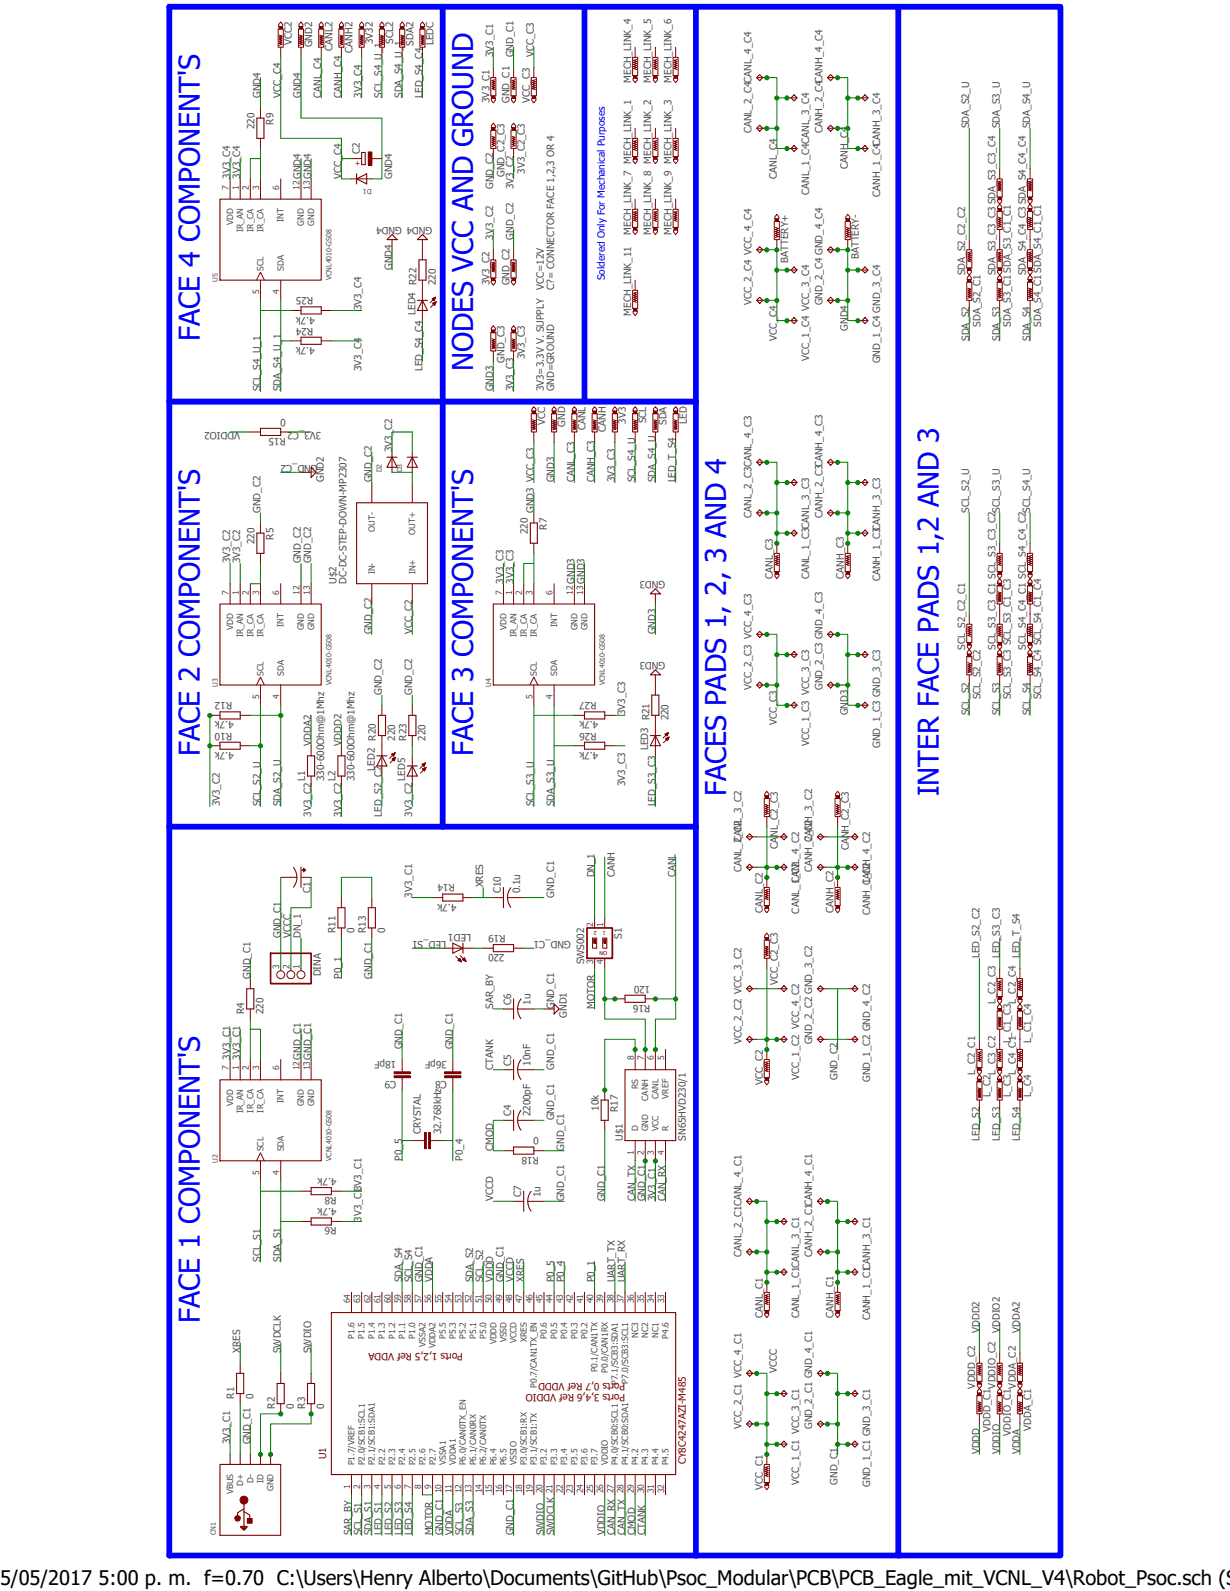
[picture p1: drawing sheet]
<svg xmlns="http://www.w3.org/2000/svg" width="216mm" height="279mm" viewBox="0 0 216 279" stroke-linecap="round" stroke-linejoin="round" font-family="sans-serif">
<defs><g id="words">
<g font-size="5" fill="#00f">
<text x="35.1" y="59.9" transform="rotate(-90 35.1 59.9)">FACE 4 COMPONENT'S</text>
<text x="83" y="65.2" transform="rotate(-90 83 65.2)">NODES VCC AND GROUND</text>
<text x="35.1" y="132.7" transform="rotate(-90 35.1 132.7)">FACE 2 COMPONENT'S</text>
<text x="83" y="132.7" transform="rotate(-90 83 132.7)">FACE 3 COMPONENT'S</text>
<text x="127.5" y="139.8" transform="rotate(-90 127.5 139.8)">FACES PADS 1, 2, 3 AND 4</text>
<text x="164.8" y="139.8" transform="rotate(-90 164.8 139.8)">INTER FACE PADS 1,2 AND 3</text>
<text x="35.1" y="232.3" transform="rotate(-90 35.1 232.3)">FACE 1 COMPONENT'S</text>
</g>
<text font-size="3.5" x="0" y="278.4">5/05/2017 5:00 p. m. f=0.70 C:\Users\Henry Alberto\Documents\GitHub\Psoc_Modular\PCB\PCB_Eagle_mit_VCNL_V4\Robot_Psoc.sch (S</text>
<g font-size="1.8" fill="#505050">
<text x="51.2" y="8" transform="rotate(-90 51.2 8)">VCC2</text>
<text x="54.8" y="8.3" transform="rotate(-90 54.8 8.3)">GND2</text>
<text x="58.3" y="9" transform="rotate(-90 58.3 9)">CANL2</text>
<text x="61.9" y="9.3" transform="rotate(-90 61.9 9.3)">CANH2</text>
<text x="65.4" y="7.8" transform="rotate(-90 65.4 7.8)">3V32</text>
<text x="69" y="7.7" transform="rotate(-90 69 7.7)">SCL2</text>
<text x="72.6" y="8" transform="rotate(-90 72.6 8)">SDA2</text>
<text x="76.1" y="8" transform="rotate(-90 76.1 8)">LEDC</text>
<text x="86.6" y="10.1" transform="rotate(-90 86.6 10.1)">3V3_C1</text>
<text x="90.1" y="10.1" transform="rotate(-90 90.1 10.1)">GND_C1</text>
<text x="93.7" y="10.1" transform="rotate(-90 93.7 10.1)">VCC_C3</text>
<text x="45.7" y="17.2" transform="rotate(-90 45.7 17.2)">GND4</text>
<text x="49.3" y="17.2" transform="rotate(-90 49.3 17.2)">VCC_C4</text>
<text x="52.8" y="17.2" transform="rotate(-90 52.8 17.2)">GND4</text>
<text x="56.4" y="17.2" transform="rotate(-90 56.4 17.2)">CANL_C4</text>
<text x="59.9" y="17.2" transform="rotate(-90 59.9 17.2)">CANH_C4</text>
<text x="63.5" y="17.2" transform="rotate(-90 63.5 17.2)">3V3_C4</text>
<text x="67" y="17.2" transform="rotate(-90 67 17.2)">SCL_S4_U_1</text>
<text x="70.6" y="17.2" transform="rotate(-90 70.6 17.2)">SDA_S4_U_1</text>
<text x="74.1" y="17.2" transform="rotate(-90 74.1 17.2)">LED_S4_C4</text>
<text x="110.8" y="14.5" transform="rotate(-90 110.8 14.5)">MECH_LINK_4</text>
<text x="114.3" y="14.5" transform="rotate(-90 114.3 14.5)">MECH_LINK_5</text>
<text x="117.9" y="14.5" transform="rotate(-90 117.9 14.5)">MECH_LINK_6</text>
<text x="44.7" y="22.7" transform="rotate(-90 44.7 22.7)">220</text>
<text x="48" y="21.9" transform="rotate(-90 48 21.9)">R9</text>
<text x="85.9" y="18.1" transform="rotate(-90 85.9 18.1)">3V3_C1</text>
<text x="89.5" y="18.1" transform="rotate(-90 89.5 18.1)">GND_C1</text>
<text x="93" y="18.1" transform="rotate(-90 93 18.1)">VCC_C3</text>
<text x="131.9" y="23.4" transform="rotate(-90 131.9 23.4)">CANL_2_C4CANL_4_C4</text>
<text x="144.4" y="23.4" transform="rotate(-90 144.4 23.4)">CANH_2_C4CANH_4_C4</text>
<text x="170.1" y="22.5" transform="rotate(-90 170.1 22.5)">SDA_S2_U</text>
<text x="175.5" y="22.5" transform="rotate(-90 175.5 22.5)">SDA_S3_U</text>
<text x="180.8" y="22.5" transform="rotate(-90 180.8 22.5)">SDA_S4_U</text>
<text x="63.2" y="27.1" transform="rotate(-90 63.2 27.1)">C2</text>
<text x="110.8" y="28.7" transform="rotate(-90 110.8 28.7)">MECH_LINK_1</text>
<text x="114.3" y="28.7" transform="rotate(-90 114.3 28.7)">MECH_LINK_2</text>
<text x="117.9" y="28.7" transform="rotate(-90 117.9 28.7)">MECH_LINK_3</text>
<text x="148.8" y="29.6" transform="rotate(-90 148.8 29.6)">CANH_C4</text>
<text x="40.4" y="31.4" transform="rotate(-90 40.4 31.4)">3V3_C4</text>
<text x="42.2" y="31.4" transform="rotate(-90 42.2 31.4)">3V3_C4</text>
<text x="52.8" y="31.4" transform="rotate(-90 52.8 31.4)">GND4</text>
<text x="54.6" y="31.4" transform="rotate(-90 54.6 31.4)">GND4</text>
<text x="59.9" y="31.4" transform="rotate(-90 59.9 31.4)">VCC_C4</text>
<text x="68.8" y="31.4" transform="rotate(-90 68.8 31.4)">GND4</text>
<text x="86.6" y="33.2" transform="rotate(-90 86.6 33.2)">GND_C2</text>
<text x="88.6" y="31.1" transform="rotate(-90 88.6 31.1)">GND_C2_C3</text>
<text x="90.1" y="33.2" transform="rotate(-90 90.1 33.2)">3V3_C2</text>
<text x="92.1" y="30.5" transform="rotate(-90 92.1 30.5)">3V3_C2_C3</text>
<text x="136.4" y="31.4" transform="rotate(-90 136.4 31.4)">CANL_C4</text>
<text x="142" y="34.2" transform="rotate(-90 142 34.2)">CANL_1_C4CANL_3_C4</text>
<text x="154.5" y="34.5" transform="rotate(-90 154.5 34.5)">CANH_1_C4CANH_3_C4</text>
<text x="75.8" y="39.9" transform="rotate(-180 75.8 39.9)">GND4 GND4</text>
<text x="110.8" y="41.2" transform="rotate(-90 110.8 41.2)">MECH_LINK_7</text>
<text x="114.3" y="41.2" transform="rotate(-90 114.3 41.2)">MECH_LINK_8</text>
<text x="117.9" y="41.2" transform="rotate(-90 117.9 41.2)">MECH_LINK_9</text>
<text x="68.8" y="47.4" transform="rotate(-90 68.8 47.4)">GND4</text>
<text x="86.6" y="42.1" transform="rotate(-90 86.6 42.1)">3V3_C2</text>
<text x="90.1" y="42.1" transform="rotate(-90 90.1 42.1)">GND_C2</text>
<text x="138.3" y="46.1" transform="rotate(-90 138.3 46.1)">BATTERY+</text>
<text x="150.8" y="45.5" transform="rotate(-90 150.8 45.5)">BATTERY-</text>
<text x="54.9" y="52.2" transform="rotate(-180 54.9 52.2)">R25</text>
<text x="73.1" y="50.1" transform="rotate(-90 73.1 50.1)">R22</text>
<text x="76.5" y="50.1" transform="rotate(-90 76.5 50.1)">220</text>
<text x="85.9" y="50.1" transform="rotate(-90 85.9 50.1)">3V3_C2</text>
<text x="89.5" y="50.1" transform="rotate(-90 89.5 50.1)">GND_C2</text>
<text x="95.5" y="51" transform="rotate(-90 95.5 51)">VCC=12V</text>
<text x="97.3" y="51" transform="rotate(-90 97.3 51)">C?= CONNECTOR FACE 1,2,3 OR 4</text>
<text x="131.9" y="53.6" transform="rotate(-90 131.9 53.6)">VCC_2_C4 VCC_4_C4</text>
<text x="144.4" y="53.6" transform="rotate(-90 144.4 53.6)">GND_2_C4 GND_4_C4</text>
<text x="169.4" y="48.3" transform="rotate(-90 169.4 48.3)">SDA_S2_C2_C2</text>
<text x="174.8" y="48.3" transform="rotate(-90 174.8 48.3)">SDA_S3_C3_C3 SDA_S3_C3_C4</text>
<text x="180.1" y="48.3" transform="rotate(-90 180.1 48.3)">SDA_S4_C4_C3 SDA_S4_C4_C4</text>
<text x="54.9" y="57.6" transform="rotate(-180 54.9 57.6)">R24</text>
<text x="55.2" y="55.6" transform="rotate(-180 55.2 55.6)">4.7k</text>
<text x="63.5" y="54.5" transform="rotate(-90 63.5 54.5)">3V3_C4</text>
<text x="72.9" y="55.3" transform="rotate(-90 72.9 55.3)">LED4</text>
<text x="110.8" y="55.4" transform="rotate(-90 110.8 55.4)">MECH_LINK_11</text>
<text x="136.4" y="59.9" transform="rotate(-90 136.4 59.9)">VCC_C4</text>
<text x="148.8" y="58.1" transform="rotate(-90 148.8 58.1)">GND4</text>
<text x="170.1" y="59.9" transform="rotate(-90 170.1 59.9)">SDA_S2</text>
<text x="172.1" y="57.4" transform="rotate(-90 172.1 57.4)">SDA_S2_C1</text>
<text x="175.5" y="59.9" transform="rotate(-90 175.5 59.9)">SDA_S3</text>
<text x="177.4" y="57.4" transform="rotate(-90 177.4 57.4)">SDA_S3_C1 SDA_S3_C1_C1</text>
<text x="180.8" y="59.9" transform="rotate(-90 180.8 59.9)">SDA_S4</text>
<text x="182.8" y="57.4" transform="rotate(-90 182.8 57.4)">SDA_S4_C1 SDA_S4_C1_C1</text>
<text x="55.2" y="60.9" transform="rotate(-180 55.2 60.9)">4.7k</text>
<text x="63.5" y="65.2" transform="rotate(-90 63.5 65.2)">3V3_C4</text>
<text x="74.1" y="65.2" transform="rotate(-90 74.1 65.2)">LED_S4_C4</text>
<text x="88.6" y="63.7" transform="rotate(-90 88.6 63.7)">GND_C3</text>
<text x="92.1" y="63.1" transform="rotate(-90 92.1 63.1)">3V3_C3</text>
<text x="142" y="63.5" transform="rotate(-90 142 63.5)">VCC_1_C4 VCC_3_C4</text>
<text x="154.5" y="63.8" transform="rotate(-90 154.5 63.8)">GND_1_C4 GND_3_C4</text>
<text x="45.7" y="68.7" transform="rotate(-90 45.7 68.7)">SCL_S4_U_1</text>
<text x="49.3" y="68.7" transform="rotate(-90 49.3 68.7)">SDA_S4_U_1</text>
<text x="86.6" y="68.7" transform="rotate(-90 86.6 68.7)">GND3</text>
<text x="90.1" y="68.7" transform="rotate(-90 90.1 68.7)">3V3_C3</text>
<text x="95.5" y="68.7" transform="rotate(-90 95.5 68.7)">3V3=3.3V V. SUPPLY</text>
<text x="97.3" y="68.7" transform="rotate(-90 97.3 68.7)">GND=GROUND</text>
<text x="42.2" y="75.9" transform="rotate(-180 42.2 75.9)">VDDIO2</text>
<text x="50.2" y="73.5" transform="rotate(-180 50.2 73.5)">0</text>
<text x="50.2" y="76.9" transform="rotate(-180 50.2 76.9)">R15</text>
<text x="56.4" y="75.9" transform="rotate(-180 56.4 75.9)">3V3_C2</text>
<text x="95.7" y="74.6" transform="rotate(-90 95.7 74.6)">VCC</text>
<text x="99.2" y="74.9" transform="rotate(-90 99.2 74.9)">GND</text>
<text x="102.8" y="75.6" transform="rotate(-90 102.8 75.6)">CANL</text>
<text x="106.3" y="75.9" transform="rotate(-90 106.3 75.9)">CANH</text>
<text x="109.9" y="74.4" transform="rotate(-90 109.9 74.4)">3V3</text>
<text x="113.4" y="74.3" transform="rotate(-90 113.4 74.3)">SCL</text>
<text x="117" y="74.6" transform="rotate(-90 117 74.6)">SDA</text>
<text x="120.5" y="74.5" transform="rotate(-90 120.5 74.5)">LED</text>
<text x="55.8" y="81.7" transform="rotate(-180 55.8 81.7)">GND_C2</text>
<text x="68.8" y="79.4" transform="rotate(-90 68.8 79.4)">3V3_C2</text>
<text x="56.8" y="84.6" transform="rotate(-90 56.8 84.6)">GND2</text>
<text x="65.3" y="84.7" transform="rotate(-90 65.3 84.7)">GND_C2</text>
<text x="97.3" y="84.7" transform="rotate(-90 97.3 84.7)">GND3</text>
<text x="100.8" y="84.7" transform="rotate(-90 100.8 84.7)">CANL_C3</text>
<text x="104.4" y="84.7" transform="rotate(-90 104.4 84.7)">CANH_C3</text>
<text x="107.9" y="84.7" transform="rotate(-90 107.9 84.7)">3V3_C3</text>
<text x="111.5" y="84.7" transform="rotate(-90 111.5 84.7)">SCL_S4_U</text>
<text x="115" y="84.7" transform="rotate(-90 115 84.7)">SDA_S4_U</text>
<text x="118.6" y="84.7" transform="rotate(-90 118.6 84.7)">LED_T_S4</text>
<text x="44.7" y="95.6" transform="rotate(-90 44.7 95.6)">220</text>
<text x="45.7" y="90.1" transform="rotate(-90 45.7 90.1)">GND_C2</text>
<text x="48" y="94.8" transform="rotate(-90 48 94.8)">R5</text>
<text x="92.6" y="93.8" transform="rotate(-90 92.6 93.8)">220</text>
<text x="93.7" y="90.1" transform="rotate(-90 93.7 90.1)">GND3 VCC_C3</text>
<text x="96" y="93" transform="rotate(-90 96 93)">R7</text>
<text x="131.9" y="91" transform="rotate(-90 131.9 91)">CANL_2_C3CANL_4_C3</text>
<text x="144.4" y="91" transform="rotate(-90 144.4 91)">CANH_2_C3CANH_4_C3</text>
<text x="170.1" y="90.1" transform="rotate(-90 170.1 90.1)">SCL_S2_U</text>
<text x="175.5" y="90.1" transform="rotate(-90 175.5 90.1)">SCL_S3_U</text>
<text x="180.8" y="90.1" transform="rotate(-90 180.8 90.1)">SCL_S4_U</text>
<text x="40.4" y="99" transform="rotate(-90 40.4 99)">3V3_C2</text>
<text x="42.2" y="99" transform="rotate(-90 42.2 99)">3V3_C2</text>
<text x="52.8" y="99" transform="rotate(-90 52.8 99)">GND_C2</text>
<text x="54.6" y="99" transform="rotate(-90 54.6 99)">GND_C2</text>
<text x="135.7" y="101.6" transform="rotate(-90 135.7 101.6)">CANL_C3</text>
<text x="142" y="101.7" transform="rotate(-90 142 101.7)">CANL_1_C3CANL_3_C3</text>
<text x="148.1" y="101.6" transform="rotate(-90 148.1 101.6)">CANH_C3</text>
<text x="59.1" y="102.5" transform="rotate(-90 59.1 102.5)">U$2</text>
<text x="60.8" y="102.5" transform="rotate(-90 60.8 102.5)">DC-DC-STEP-DOWN-MP2307</text>
<text x="88.4" y="102.5" transform="rotate(-90 88.4 102.5)">3V3_C3</text>
<text x="90.1" y="102.5" transform="rotate(-90 90.1 102.5)">3V3_C3</text>
<text x="100.8" y="102.5" transform="rotate(-90 100.8 102.5)">GND3</text>
<text x="102.6" y="102.5" transform="rotate(-90 102.6 102.5)">GND3</text>
<text x="116.7" y="102.1" transform="rotate(-180 116.7 102.1)">GND3</text>
<text x="154.5" y="102.1" transform="rotate(-90 154.5 102.1)">CANH_1_C3CANH_3_C3</text>
<text x="65.3" y="111.4" transform="rotate(-90 65.3 111.4)">GND_C2</text>
<text x="72.4" y="111.4" transform="rotate(-90 72.4 111.4)">VCC_C2</text>
<text x="115" y="111.4" transform="rotate(-90 115 111.4)">GND3</text>
<text x="116.7" y="116.3" transform="rotate(-180 116.7 116.3)">GND3</text>
<text x="169.4" y="114.1" transform="rotate(-90 169.4 114.1)">SCL_S2_C2_C1</text>
<text x="174.8" y="114.1" transform="rotate(-90 174.8 114.1)">SCL_S3_C3_C1 SCL_S3_C3_C2</text>
<text x="180.1" y="114.1" transform="rotate(-90 180.1 114.1)">SCL_S4_C4_C1 SCL_S4_C4_C2</text>
<text x="40.7" y="123.3" transform="rotate(-180 40.7 123.3)">R12</text>
<text x="67" y="122.1" transform="rotate(-90 67 122.1)">GND_C2</text>
<text x="72.4" y="122.1" transform="rotate(-90 72.4 122.1)">GND_C2</text>
<text x="104.7" y="123.3" transform="rotate(-180 104.7 123.3)">R27</text>
<text x="109.7" y="125.6" transform="rotate(-90 109.7 125.6)">3V3_C3</text>
<text x="131.9" y="121.2" transform="rotate(-90 131.9 121.2)">VCC_2_C3 VCC_4_C3</text>
<text x="144.4" y="121.2" transform="rotate(-90 144.4 121.2)">GND_2_C3 GND_4_C3</text>
<text x="148.8" y="125.6" transform="rotate(-90 148.8 125.6)">GND3</text>
<text x="170.1" y="125.6" transform="rotate(-90 170.1 125.6)">SCL_S2</text>
<text x="172.1" y="122.8" transform="rotate(-90 172.1 122.8)">SCL_S2_C2</text>
<text x="175.5" y="125.6" transform="rotate(-90 175.5 125.6)">SCL_S3</text>
<text x="177.4" y="122.8" transform="rotate(-90 177.4 122.8)">SCL_S3_C3 SCL_S3_C1_C3</text>
<text x="180.8" y="125.6" transform="rotate(-90 180.8 125.6)">SCL_S4</text>
<text x="182.8" y="122.8" transform="rotate(-90 182.8 122.8)">SCL_S4_C4 SCL_S4_C1_C4</text>
<text x="40.7" y="128.7" transform="rotate(-180 40.7 128.7)">R10</text>
<text x="41" y="126.7" transform="rotate(-180 41 126.7)">4.7k</text>
<text x="54.6" y="131" transform="rotate(-90 54.6 131)">VDDA2</text>
<text x="59.9" y="131" transform="rotate(-90 59.9 131)">VDDD2</text>
<text x="66" y="130.1" transform="rotate(-90 66 130.1)">R20</text>
<text x="69.4" y="130.1" transform="rotate(-90 69.4 130.1)">220</text>
<text x="71.3" y="130.1" transform="rotate(-90 71.3 130.1)">R23</text>
<text x="74.7" y="130.1" transform="rotate(-90 74.7 130.1)">220</text>
<text x="104.7" y="128.7" transform="rotate(-180 104.7 128.7)">R26</text>
<text x="105" y="126.7" transform="rotate(-180 105 126.7)">4.7k</text>
<text x="113.8" y="131.8" transform="rotate(-90 113.8 131.8)">LED3</text>
<text x="114" y="126.5" transform="rotate(-90 114 126.5)">R21</text>
<text x="117.3" y="126.5" transform="rotate(-90 117.3 126.5)">220</text>
<text x="136.4" y="127.4" transform="rotate(-90 136.4 127.4)">VCC_C3</text>
<text x="142" y="131" transform="rotate(-90 142 131)">VCC_1_C3 VCC_3_C3</text>
<text x="154.5" y="131.3" transform="rotate(-90 154.5 131.3)">GND_1_C3 GND_3_C3</text>
<text x="41" y="132" transform="rotate(-180 41 132)">4.7k</text>
<text x="53.6" y="137.2" transform="rotate(-90 53.6 137.2)">L1</text>
<text x="56.9" y="137.2" transform="rotate(-90 56.9 137.2)">330-600Ohm@1Mhz</text>
<text x="58.9" y="137.2" transform="rotate(-90 58.9 137.2)">L2</text>
<text x="62.3" y="137.2" transform="rotate(-90 62.3 137.2)">330-600Ohm@1Mhz</text>
<text x="65.8" y="135.3" transform="rotate(-90 65.8 135.3)">LED2</text>
<text x="71.1" y="137.1" transform="rotate(-90 71.1 137.1)">LED5</text>
<text x="105" y="132" transform="rotate(-180 105 132)">4.7k</text>
<text x="38.6" y="141.6" transform="rotate(-90 38.6 141.6)">3V3_C2</text>
<text x="45.7" y="141.6" transform="rotate(-90 45.7 141.6)">SCL_S2_U</text>
<text x="49.3" y="141.6" transform="rotate(-90 49.3 141.6)">SDA_S2_U</text>
<text x="54.6" y="143.4" transform="rotate(-90 54.6 143.4)">3V3_C2</text>
<text x="59.9" y="143.4" transform="rotate(-90 59.9 143.4)">3V3_C2</text>
<text x="67" y="143.4" transform="rotate(-90 67 143.4)">LED_S2_C2</text>
<text x="72.4" y="143.4" transform="rotate(-90 72.4 143.4)">3V3_C2</text>
<text x="93.7" y="141.6" transform="rotate(-90 93.7 141.6)">SCL_S3_U</text>
<text x="97.3" y="141.6" transform="rotate(-90 97.3 141.6)">SDA_S3_U</text>
<text x="109.7" y="138.1" transform="rotate(-90 109.7 138.1)">3V3_C3</text>
<text x="115" y="141.6" transform="rotate(-90 115 141.6)">LED_S3_C3</text>
<text x="130.2" y="147.8" transform="rotate(-90 130.2 147.8)">CANL_3_C2</text>
<text x="136.5" y="149" transform="rotate(-90 136.5 149)">CANL_C2_C3</text>
<text x="142.6" y="147.8" transform="rotate(-90 142.6 147.8)">CANH_3_C2</text>
<text x="149" y="149.4" transform="rotate(-90 149 149.4)">CANH_C2_C3</text>
<text x="79.8" y="155.3" transform="rotate(-180 79.8 155.3)">R14</text>
<text x="84.8" y="155.8" transform="rotate(-90 84.8 155.8)">XRES</text>
<text x="104.4" y="154.1" transform="rotate(-90 104.4 154.1)">DN_1</text>
<text x="107.9" y="154.1" transform="rotate(-90 107.9 154.1)">CANH</text>
<text x="118.6" y="154.1" transform="rotate(-90 118.6 154.1)">CANL</text>
<text x="130.2" y="153.2" transform="rotate(-90 130.2 153.2)">CANL_2_C2</text>
<text x="140.3" y="155.1" transform="rotate(-90 140.3 155.1)">CANL_4_C2</text>
<text x="142.6" y="153.2" transform="rotate(-90 142.6 153.2)">CANH_2_C2</text>
<text x="152.7" y="155.4" transform="rotate(-90 152.7 155.4)">CANH_4_C2</text>
<text x="54.5" y="156.8" transform="rotate(-90 54.5 156.8)">C1</text>
<text x="72.4" y="157.6" transform="rotate(-90 72.4 157.6)">3V3_C1</text>
<text x="80.1" y="158.7" transform="rotate(-180 80.1 158.7)">4.7k</text>
<text x="87.9" y="156.9" transform="rotate(-90 87.9 156.9)">C10</text>
<text x="91.3" y="156.9" transform="rotate(-90 91.3 156.9)">0.1u</text>
<text x="97.3" y="157.6" transform="rotate(-90 97.3 157.6)">GND_C1</text>
<text x="133.9" y="160.3" transform="rotate(-90 133.9 160.3)">CANL_C2</text>
<text x="140.3" y="160.4" transform="rotate(-90 140.3 160.4)">CANL_1_C2</text>
<text x="146.3" y="160.3" transform="rotate(-90 146.3 160.3)">CANH_C2</text>
<text x="152.7" y="160.7" transform="rotate(-90 152.7 160.7)">CANH_1_C2</text>
<text x="49.3" y="164.7" transform="rotate(-90 49.3 164.7)">GND_C1</text>
<text x="51.1" y="164.7" transform="rotate(-90 51.1 164.7)">VCCC</text>
<text x="52.8" y="164.7" transform="rotate(-90 52.8 164.7)">DN_1</text>
<text x="58.9" y="163.9" transform="rotate(-90 58.9 163.9)">R11</text>
<text x="62.3" y="163.9" transform="rotate(-90 62.3 163.9)">0</text>
<text x="64.2" y="163.9" transform="rotate(-90 64.2 163.9)">R13</text>
<text x="67.6" y="163.9" transform="rotate(-90 67.6 163.9)">0</text>
<text x="78.3" y="165.3" transform="rotate(-180 78.3 165.3)">LED_S1</text>
<text x="82.7" y="164" transform="rotate(-180 82.7 164)">LED1</text>
<text x="88.6" y="167.6" transform="rotate(-180 88.6 167.6)">220</text>
<text x="88.7" y="164.2" transform="rotate(-180 88.7 164.2)">R19</text>
<text x="100.2" y="165.3" transform="rotate(-180 100.2 165.3)">GND_C1</text>
<text x="109.2" y="164.9" transform="rotate(-90 109.2 164.9)">S1</text>
<text x="43.9" y="171.9" transform="rotate(-90 43.9 171.9)">GND_C1</text>
<text x="56.3" y="171.5" transform="rotate(-90 56.3 171.5)">DINA</text>
<text x="59.9" y="171.9" transform="rotate(-90 59.9 171.9)">P0_1</text>
<text x="65.3" y="171.9" transform="rotate(-90 65.3 171.9)">GND_C1</text>
<text x="102.5" y="169.4" transform="rotate(-90 102.5 169.4)">SWS002</text>
<text x="114.2" y="173.1" transform="rotate(-180 114.2 173.1)">120</text>
<text x="136.5" y="173" transform="rotate(-90 136.5 173)">VCC_C2_C3</text>
<text x="171.9" y="168.3" transform="rotate(-90 171.9 168.3)">LED_S2_C2</text>
<text x="175.5" y="168.3" transform="rotate(-90 175.5 168.3)">LED_S3_C3</text>
<text x="179" y="168.3" transform="rotate(-90 179 168.3)">LED_T_S4</text>
<text x="42.9" y="178.1" transform="rotate(-90 42.9 178.1)">R4</text>
<text x="46.2" y="178.1" transform="rotate(-90 46.2 178.1)">220</text>
<text x="86.6" y="177.2" transform="rotate(-90 86.6 177.2)">SAR_BY</text>
<text x="89.7" y="176.5" transform="rotate(-90 89.7 176.5)">C6</text>
<text x="93.1" y="176.5" transform="rotate(-90 93.1 176.5)">1u</text>
<text x="97.3" y="177.2" transform="rotate(-90 97.3 177.2)">GND_C1</text>
<text x="99.5" y="178.7" transform="rotate(-90 99.5 178.7)">GND1</text>
<text x="104.4" y="177.2" transform="rotate(-90 104.4 177.2)">MOTOR</text>
<text x="114.2" y="176.4" transform="rotate(-180 114.2 176.4)">R16</text>
<text x="174.8" y="176.3" transform="rotate(-90 174.8 176.3)">L_C2_C3</text>
<text x="178.3" y="176.3" transform="rotate(-90 178.3 176.3)">L_C2_C4</text>
<text x="70.6" y="184.3" transform="rotate(-90 70.6 184.3)">GND_C1</text>
<text x="79.5" y="184.3" transform="rotate(-90 79.5 184.3)">GND_C1</text>
<text x="130.2" y="183.4" transform="rotate(-90 130.2 183.4)">VCC_2_C2 VCC_3_C2</text>
<text x="142.6" y="183.4" transform="rotate(-90 142.6 183.4)">GND_2_C2 GND_3_C2</text>
<text x="177.4" y="183.1" transform="rotate(-90 177.4 183.1)">L_C1_C3</text>
<text x="181" y="183.1" transform="rotate(-90 181 183.1)">L_C1_C4</text>
<text x="40.4" y="186.1" transform="rotate(-90 40.4 186.1)">3V3_C1</text>
<text x="42.2" y="186.1" transform="rotate(-90 42.2 186.1)">3V3_C1</text>
<text x="52.8" y="186.1" transform="rotate(-90 52.8 186.1)">GND_C1</text>
<text x="54.6" y="186.1" transform="rotate(-90 54.6 186.1)">GND_C1</text>
<text x="69.5" y="189.9" transform="rotate(-180 69.5 189.9)">C9</text>
<text x="69.5" y="186.3" transform="rotate(-180 69.5 186.3)">18pF</text>
<text x="78.4" y="186.3" transform="rotate(-180 78.4 186.3)">36pF</text>
<text x="78.4" y="189.9" transform="rotate(-180 78.4 189.9)">C8</text>
<text x="86.6" y="187.9" transform="rotate(-90 86.6 187.9)">CTANK</text>
<text x="89.7" y="187.1" transform="rotate(-90 89.7 187.1)">C5</text>
<text x="93.1" y="187.1" transform="rotate(-90 93.1 187.1)">10nF</text>
<text x="97.3" y="187.9" transform="rotate(-90 97.3 187.9)">GND_C1</text>
<text x="133.9" y="190.5" transform="rotate(-90 133.9 190.5)">VCC_C2</text>
<text x="140.3" y="189.7" transform="rotate(-90 140.3 189.7)">VCC_1_C2 VCC_4_C2</text>
<text x="147" y="189.6" transform="rotate(-90 147 189.6)">GND_C2</text>
<text x="152.7" y="190" transform="rotate(-90 152.7 190)">GND_1_C2 GND_4_C2</text>
<text x="171.2" y="188.7" transform="rotate(-90 171.2 188.7)">L_C2_C1</text>
<text x="174.8" y="188.7" transform="rotate(-90 174.8 188.7)">L_C3_C2</text>
<text x="178.3" y="188.7" transform="rotate(-90 178.3 188.7)">L_C4_C1</text>
<text x="89.7" y="196" transform="rotate(-90 89.7 196)">C4</text>
<text x="93.1" y="196" transform="rotate(-90 93.1 196)">2200pF</text>
<text x="97.3" y="196.7" transform="rotate(-90 97.3 196.7)">GND_C1</text>
<text x="105.1" y="195.1" transform="rotate(-90 105.1 195.1)">10k</text>
<text x="108.4" y="195.3" transform="rotate(-90 108.4 195.3)">R17</text>
<text x="173.9" y="192.6" transform="rotate(-90 173.9 192.6)">L_C2</text>
<text x="177.4" y="192.6" transform="rotate(-90 177.4 192.6)">L_C3</text>
<text x="181" y="192.6" transform="rotate(-90 181 192.6)">L_C4</text>
<text x="70.6" y="203.9" transform="rotate(-90 70.6 203.9)">P0_5</text>
<text x="73.9" y="199.2" transform="rotate(-90 73.9 199.2)">CRYSTAL</text>
<text x="77.4" y="199.2" transform="rotate(-90 77.4 199.2)">32.768kHz</text>
<text x="81.3" y="203.9" transform="rotate(-90 81.3 203.9)">P0_4</text>
<text x="86.6" y="202.1" transform="rotate(-90 86.6 202.1)">CMOD</text>
<text x="94.6" y="199.7" transform="rotate(-180 94.6 199.7)">0</text>
<text x="94.6" y="203.1" transform="rotate(-180 94.6 203.1)">R18</text>
<text x="99" y="202.1" transform="rotate(-90 99 202.1)">GND_C1</text>
<text x="109.3" y="200.3" transform="rotate(-90 109.3 200.3)">U$1</text>
<text x="120.4" y="200.3" transform="rotate(-90 120.4 200.3)">SN65HVD230/1</text>
<text x="171.9" y="200.3" transform="rotate(-90 171.9 200.3)">LED_S2</text>
<text x="175.5" y="200.3" transform="rotate(-90 175.5 200.3)">LED_S3</text>
<text x="179" y="200.3" transform="rotate(-90 179 200.3)">LED_S4</text>
<text x="59.1" y="206.9" transform="rotate(-180 59.1 206.9)">4.7k</text>
<text x="59.1" y="212.2" transform="rotate(-180 59.1 212.2)">4.7k</text>
<text x="59.1" y="215.6" transform="rotate(-180 59.1 215.6)">R6</text>
<text x="59.1" y="210.2" transform="rotate(-180 59.1 210.2)">R8</text>
<text x="63.5" y="214.5" transform="rotate(-90 63.5 214.5)">3V3_C13V3_C1</text>
<text x="86.6" y="211" transform="rotate(-90 86.6 211)">VCCD</text>
<text x="91.5" y="210.2" transform="rotate(-90 91.5 210.2)">C7</text>
<text x="94.9" y="210.2" transform="rotate(-90 94.9 210.2)">1u</text>
<text x="99" y="211" transform="rotate(-90 99 211)">GND_C1</text>
<text x="106.2" y="211" transform="rotate(-90 106.2 211)">GND_C1</text>
<text x="111.5" y="211" transform="rotate(-90 111.5 211)">CAN_TX</text>
<text x="113.3" y="211" transform="rotate(-90 113.3 211)">GND_C1</text>
<text x="115" y="211" transform="rotate(-90 115 211)">3V3_C1</text>
<text x="116.8" y="211" transform="rotate(-90 116.8 211)">CAN_RX</text>
<text x="45.7" y="221.6" transform="rotate(-90 45.7 221.6)">SCL_S1</text>
<text x="49.3" y="221.6" transform="rotate(-90 49.3 221.6)">SDA_S1</text>
<text x="130.2" y="220.7" transform="rotate(-90 130.2 220.7)">CANL_2_C1CANL_4_C1</text>
<text x="142.6" y="220.7" transform="rotate(-90 142.6 220.7)">CANH_2_C1CANH_4_C1</text>
<text x="70.6" y="225.2" transform="rotate(-90 70.6 225.2)">SDA_S4</text>
<text x="72.4" y="225.2" transform="rotate(-90 72.4 225.2)">SCL_S4</text>
<text x="74.1" y="225.2" transform="rotate(-90 74.1 225.2)">GND_C1</text>
<text x="75.9" y="225.2" transform="rotate(-90 75.9 225.2)">VDDA</text>
<text x="83" y="225.2" transform="rotate(-90 83 225.2)">SDA_S2</text>
<text x="84.8" y="225.2" transform="rotate(-90 84.8 225.2)">SCL_S2</text>
<text x="86.6" y="225.2" transform="rotate(-90 86.6 225.2)">VDDD</text>
<text x="88.4" y="225.2" transform="rotate(-90 88.4 225.2)">GND_C1</text>
<text x="90.1" y="225.2" transform="rotate(-90 90.1 225.2)">VCCD</text>
<text x="91.9" y="225.2" transform="rotate(-90 91.9 225.2)">XRES</text>
<text x="97.3" y="225.2" transform="rotate(-90 97.3 225.2)">P0_5</text>
<text x="99" y="225.2" transform="rotate(-90 99 225.2)">P0_4</text>
<text x="104.4" y="225.2" transform="rotate(-90 104.4 225.2)">P0_1</text>
<text x="107.9" y="225.2" transform="rotate(-90 107.9 225.2)">UART_TX</text>
<text x="109.7" y="225.2" transform="rotate(-90 109.7 225.2)">UART_RX</text>
<text x="133.9" y="231.4" transform="rotate(-90 133.9 231.4)">CANL_C1</text>
<text x="140.3" y="231.5" transform="rotate(-90 140.3 231.5)">CANL_1_C1CANL_3_C1</text>
<text x="146.3" y="231.4" transform="rotate(-90 146.3 231.4)">CANH_C1</text>
<text x="152.7" y="231.9" transform="rotate(-90 152.7 231.9)">CANH_1_C1CANH_3_C1</text>
<text x="42.2" y="237.6" transform="rotate(-90 42.2 237.6)">XRES</text>
<text x="49.3" y="237.6" transform="rotate(-90 49.3 237.6)">SWDCLK</text>
<text x="54.6" y="237.6" transform="rotate(-90 54.6 237.6)">SWDIO</text>
<text x="171.9" y="234.1" transform="rotate(-90 171.9 234.1)">VDDD2</text>
<text x="175.5" y="234.1" transform="rotate(-90 175.5 234.1)">VDDIO2</text>
<text x="179" y="234.1" transform="rotate(-90 179 234.1)">VDDA2</text>
<text x="41.1" y="245.6" transform="rotate(-90 41.1 245.6)">R1</text>
<text x="44.5" y="245.6" transform="rotate(-90 44.5 245.6)">0</text>
<text x="136.4" y="241.2" transform="rotate(-90 136.4 241.2)">VCCC</text>
<text x="171.2" y="243.8" transform="rotate(-90 171.2 243.8)">VDDD_C2</text>
<text x="174.8" y="243.8" transform="rotate(-90 174.8 243.8)">VDDIO_C2</text>
<text x="178.3" y="243.8" transform="rotate(-90 178.3 243.8)">VDDA_C2</text>
<text x="48.2" y="247.4" transform="rotate(-90 48.2 247.4)">R2</text>
<text x="51.6" y="247.4" transform="rotate(-90 51.6 247.4)">0</text>
<text x="53.6" y="247.4" transform="rotate(-90 53.6 247.4)">R3</text>
<text x="56.9" y="247.4" transform="rotate(-90 56.9 247.4)">0</text>
<text x="130.2" y="251" transform="rotate(-90 130.2 251)">VCC_2_C1 VCC_4_C1</text>
<text x="142.6" y="251" transform="rotate(-90 142.6 251)">GND_2_C1 GND_4_C1</text>
<text x="173.9" y="251.4" transform="rotate(-90 173.9 251.4)">VDDD_C1</text>
<text x="181" y="251.3" transform="rotate(-90 181 251.3)">VDDA_C1</text>
<text x="40.4" y="253.6" transform="rotate(-90 40.4 253.6)">3V3_C1</text>
<text x="43.9" y="253.6" transform="rotate(-90 43.9 253.6)">GND_C1</text>
<text x="171.9" y="255.4" transform="rotate(-90 171.9 255.4)">VDDD</text>
<text x="175.5" y="255.4" transform="rotate(-90 175.5 255.4)">VDDIO</text>
<text x="177.4" y="252.1" transform="rotate(-90 177.4 252.1)">VDDIO_C1</text>
<text x="179" y="255.4" transform="rotate(-90 179 255.4)">VDDA</text>
<text x="133.9" y="261.6" transform="rotate(-90 133.9 261.6)">VCC_C1</text>
<text x="140.3" y="260.8" transform="rotate(-90 140.3 260.8)">VCC_1_C1 VCC_3_C1</text>
<text x="147" y="260.7" transform="rotate(-90 147 260.7)">GND_C1</text>
<text x="152.7" y="261.1" transform="rotate(-90 152.7 261.1)">GND_1_C1 GND_3_C1</text>
<text x="61.7" y="269.6" transform="rotate(-90 61.7 269.6)">SAR_BY</text>
<text x="63.5" y="269.6" transform="rotate(-90 63.5 269.6)">SCL_S1</text>
<text x="65.3" y="269.6" transform="rotate(-90 65.3 269.6)">SDA_S1</text>
<text x="67" y="269.6" transform="rotate(-90 67 269.6)">LED_S1</text>
<text x="68.8" y="269.6" transform="rotate(-90 68.8 269.6)">LED_S2</text>
<text x="70.6" y="269.6" transform="rotate(-90 70.6 269.6)">LED_S3</text>
<text x="72.4" y="269.6" transform="rotate(-90 72.4 269.6)">LED_S4</text>
<text x="75.9" y="269.6" transform="rotate(-90 75.9 269.6)">MOTOR</text>
<text x="77.7" y="269.6" transform="rotate(-90 77.7 269.6)">GND_C1</text>
<text x="79.5" y="269.6" transform="rotate(-90 79.5 269.6)">VDDA</text>
<text x="81.3" y="269.6" transform="rotate(-90 81.3 269.6)">SCL_S3</text>
<text x="83" y="269.6" transform="rotate(-90 83 269.6)">SDA_S3</text>
<text x="90.1" y="269.6" transform="rotate(-90 90.1 269.6)">GND_C1</text>
<text x="95.5" y="269.6" transform="rotate(-90 95.5 269.6)">SWDIO</text>
<text x="97.3" y="269.6" transform="rotate(-90 97.3 269.6)">SWDCLK</text>
<text x="106.2" y="269.6" transform="rotate(-90 106.2 269.6)">VDDIO</text>
<text x="107.9" y="269.6" transform="rotate(-90 107.9 269.6)">CAN_RX</text>
<text x="109.7" y="269.6" transform="rotate(-90 109.7 269.6)">CAN_TX</text>
<text x="111.5" y="269.6" transform="rotate(-90 111.5 269.6)">CMOD</text>
<text x="113.3" y="269.6" transform="rotate(-90 113.3 269.6)">CTANK</text>
</g>
<text font-size="1.8" fill="#00f" x="106.2" y="49.2" transform="rotate(-90 106.2 49.2)">Soldered Only For Mechanical Purposes</text>
<g font-size="1.8" fill="#800000">
<text x="81.3" y="237.6" transform="rotate(-180 81.3 237.6)">Ports 1,2,5 Ref VDDA</text>
<text x="109.7" y="244.7" transform="rotate(-180 109.7 244.7)">Ports 3,4,6 Ref VDDIO</text>
<text x="109.7" y="243" transform="rotate(-180 109.7 243)">Ports 0,7 Ref VDDD</text>
<text x="57.3" y="256.3" transform="rotate(-90 57.3 256.3)">U1</text>
<text x="120.4" y="257.2" transform="rotate(-90 120.4 257.2)">CY8C4247AZI-M485</text>
</g>
<g font-size="1.5" fill="#505050">
<text x="40.1" y="33.3" transform="rotate(-90 40.1 33.3)">7</text>
<text x="41.9" y="33.3" transform="rotate(-90 41.9 33.3)">1</text>
<text x="43.7" y="33.3" transform="rotate(-90 43.7 33.3)">2</text>
<text x="45.5" y="33.3" transform="rotate(-90 45.5 33.3)">3</text>
<text x="49" y="33.3" transform="rotate(-90 49 33.3)">6</text>
<text x="52.6" y="33.3" transform="rotate(-90 52.6 33.3)">12</text>
<text x="54.4" y="33.3" transform="rotate(-90 54.4 33.3)">13</text>
<text x="40.9" y="39.5" transform="rotate(-90 40.9 39.5)">VDD</text>
<text x="42.7" y="40.8" transform="rotate(-90 42.7 40.8)">IR_AN</text>
<text x="44.5" y="40.7" transform="rotate(-90 44.5 40.7)">IR_CA</text>
<text x="46.2" y="40.7" transform="rotate(-90 46.2 40.7)">IR_CA</text>
<text x="49.8" y="39" transform="rotate(-90 49.8 39)">INT</text>
<text x="53.3" y="39.6" transform="rotate(-90 53.3 39.6)">GND</text>
<text x="55.1" y="39.6" transform="rotate(-90 55.1 39.6)">GND</text>
<text x="46.2" y="47.5" transform="rotate(-90 46.2 47.5)">SCL</text>
<text x="49.8" y="47.5" transform="rotate(-90 49.8 47.5)">SDA</text>
<text x="45.5" y="51.6" transform="rotate(-90 45.5 51.6)">5</text>
<text x="49" y="51.6" transform="rotate(-90 49 51.6)">4</text>
<text x="65.8" y="93.4" transform="rotate(-90 65.8 93.4)">OUT-</text>
<text x="72.9" y="94" transform="rotate(-90 72.9 94)">OUT+</text>
<text x="65.8" y="100.9" transform="rotate(-90 65.8 100.9)">IN-</text>
<text x="72.9" y="100.9" transform="rotate(-90 72.9 100.9)">IN+</text>
<text x="40.1" y="104.4" transform="rotate(-90 40.1 104.4)">7</text>
<text x="41.9" y="104.4" transform="rotate(-90 41.9 104.4)">1</text>
<text x="43.7" y="104.4" transform="rotate(-90 43.7 104.4)">2</text>
<text x="45.5" y="104.4" transform="rotate(-90 45.5 104.4)">3</text>
<text x="49" y="104.4" transform="rotate(-90 49 104.4)">6</text>
<text x="52.6" y="104.4" transform="rotate(-90 52.6 104.4)">12</text>
<text x="54.4" y="104.4" transform="rotate(-90 54.4 104.4)">13</text>
<text x="88.1" y="104.4" transform="rotate(-90 88.1 104.4)">7</text>
<text x="89.9" y="104.4" transform="rotate(-90 89.9 104.4)">1</text>
<text x="91.7" y="104.4" transform="rotate(-90 91.7 104.4)">2</text>
<text x="93.5" y="104.4" transform="rotate(-90 93.5 104.4)">3</text>
<text x="97" y="104.4" transform="rotate(-90 97 104.4)">6</text>
<text x="100.6" y="104.4" transform="rotate(-90 100.6 104.4)">12</text>
<text x="102.3" y="104.4" transform="rotate(-90 102.3 104.4)">13</text>
<text x="40.9" y="110.6" transform="rotate(-90 40.9 110.6)">VDD</text>
<text x="42.7" y="111.9" transform="rotate(-90 42.7 111.9)">IR_AN</text>
<text x="44.5" y="111.8" transform="rotate(-90 44.5 111.8)">IR_CA</text>
<text x="46.2" y="111.8" transform="rotate(-90 46.2 111.8)">IR_CA</text>
<text x="49.8" y="110.1" transform="rotate(-90 49.8 110.1)">INT</text>
<text x="53.3" y="110.7" transform="rotate(-90 53.3 110.7)">GND</text>
<text x="55.1" y="110.7" transform="rotate(-90 55.1 110.7)">GND</text>
<text x="88.9" y="110.6" transform="rotate(-90 88.9 110.6)">VDD</text>
<text x="90.7" y="111.9" transform="rotate(-90 90.7 111.9)">IR_AN</text>
<text x="92.5" y="111.8" transform="rotate(-90 92.5 111.8)">IR_CA</text>
<text x="94.2" y="111.8" transform="rotate(-90 94.2 111.8)">IR_CA</text>
<text x="97.8" y="110.1" transform="rotate(-90 97.8 110.1)">INT</text>
<text x="101.3" y="110.7" transform="rotate(-90 101.3 110.7)">GND</text>
<text x="103.1" y="110.7" transform="rotate(-90 103.1 110.7)">GND</text>
<text x="46.2" y="118.7" transform="rotate(-90 46.2 118.7)">SCL</text>
<text x="49.8" y="118.7" transform="rotate(-90 49.8 118.7)">SDA</text>
<text x="94.2" y="118.7" transform="rotate(-90 94.2 118.7)">SCL</text>
<text x="97.8" y="118.7" transform="rotate(-90 97.8 118.7)">SDA</text>
<text x="45.5" y="122.7" transform="rotate(-90 45.5 122.7)">5</text>
<text x="49" y="122.7" transform="rotate(-90 49 122.7)">4</text>
<text x="93.5" y="122.7" transform="rotate(-90 93.5 122.7)">5</text>
<text x="97" y="122.7" transform="rotate(-90 97 122.7)">4</text>
<text x="104.1" y="162.7" transform="rotate(-90 104.1 162.7)">2</text>
<text x="105.9" y="162.7" transform="rotate(-90 105.9 162.7)">1</text>
<text x="49" y="170.2" transform="rotate(-90 49 170.2)">3</text>
<text x="50.8" y="170.2" transform="rotate(-90 50.8 170.2)">2</text>
<text x="52.6" y="170.2" transform="rotate(-90 52.6 170.2)">1</text>
<text x="104.1" y="169.4" transform="rotate(-90 104.1 169.4)">3</text>
<text x="105.9" y="169.4" transform="rotate(-90 105.9 169.4)">4</text>
<text x="40.1" y="188" transform="rotate(-90 40.1 188)">7</text>
<text x="41.9" y="188" transform="rotate(-90 41.9 188)">1</text>
<text x="43.7" y="188" transform="rotate(-90 43.7 188)">2</text>
<text x="45.5" y="188" transform="rotate(-90 45.5 188)">3</text>
<text x="49" y="188" transform="rotate(-90 49 188)">6</text>
<text x="52.6" y="188" transform="rotate(-90 52.6 188)">12</text>
<text x="54.4" y="188" transform="rotate(-90 54.4 188)">13</text>
<text x="111.2" y="186.2" transform="rotate(-90 111.2 186.2)">8</text>
<text x="112" y="191.3" transform="rotate(-90 112 191.3)">RS</text>
<text x="113" y="186.2" transform="rotate(-90 113 186.2)">7</text>
<text x="114.8" y="186.2" transform="rotate(-90 114.8 186.2)">6</text>
<text x="116.6" y="186.2" transform="rotate(-90 116.6 186.2)">5</text>
<text x="40.9" y="194.2" transform="rotate(-90 40.9 194.2)">VDD</text>
<text x="42.7" y="195.5" transform="rotate(-90 42.7 195.5)">IR_AN</text>
<text x="44.5" y="195.4" transform="rotate(-90 44.5 195.4)">IR_CA</text>
<text x="46.2" y="195.4" transform="rotate(-90 46.2 195.4)">IR_CA</text>
<text x="49.8" y="193.7" transform="rotate(-90 49.8 193.7)">INT</text>
<text x="53.3" y="194.3" transform="rotate(-90 53.3 194.3)">GND</text>
<text x="55.1" y="194.3" transform="rotate(-90 55.1 194.3)">GND</text>
<text x="113.8" y="193.3" transform="rotate(-90 113.8 193.3)">CANH</text>
<text x="115.6" y="193" transform="rotate(-90 115.6 193)">CANL</text>
<text x="117.3" y="192.9" transform="rotate(-90 117.3 192.9)">VREF</text>
<text x="46.2" y="202.2" transform="rotate(-90 46.2 202.2)">SCL</text>
<text x="49.8" y="202.2" transform="rotate(-90 49.8 202.2)">SDA</text>
<text x="111.2" y="202.8" transform="rotate(-90 111.2 202.8)">1</text>
<text x="112" y="198.6" transform="rotate(-90 112 198.6)">D</text>
<text x="113" y="202.8" transform="rotate(-90 113 202.8)">2</text>
<text x="113.8" y="198.6" transform="rotate(-90 113.8 198.6)">GND</text>
<text x="114.8" y="202.8" transform="rotate(-90 114.8 202.8)">3</text>
<text x="115.6" y="198.6" transform="rotate(-90 115.6 198.6)">VCC</text>
<text x="116.6" y="202.8" transform="rotate(-90 116.6 202.8)">4</text>
<text x="117.3" y="198.6" transform="rotate(-90 117.3 198.6)">R</text>
<text x="45.5" y="206.3" transform="rotate(-90 45.5 206.3)">5</text>
<text x="49" y="206.3" transform="rotate(-90 49 206.3)">4</text>
<text x="61.5" y="228.9" transform="rotate(-90 61.5 228.9)">64</text>
<text x="63.2" y="228.9" transform="rotate(-90 63.2 228.9)">63</text>
<text x="65" y="228.9" transform="rotate(-90 65 228.9)">62</text>
<text x="66.8" y="228.9" transform="rotate(-90 66.8 228.9)">61</text>
<text x="68.6" y="228.9" transform="rotate(-90 68.6 228.9)">60</text>
<text x="70.4" y="228.9" transform="rotate(-90 70.4 228.9)">59</text>
<text x="72.1" y="228.9" transform="rotate(-90 72.1 228.9)">58</text>
<text x="73.9" y="228.9" transform="rotate(-90 73.9 228.9)">57</text>
<text x="75.7" y="228.9" transform="rotate(-90 75.7 228.9)">56</text>
<text x="77.5" y="228.9" transform="rotate(-90 77.5 228.9)">55</text>
<text x="79.2" y="228.9" transform="rotate(-90 79.2 228.9)">54</text>
<text x="81" y="228.9" transform="rotate(-90 81 228.9)">53</text>
<text x="82.8" y="228.9" transform="rotate(-90 82.8 228.9)">52</text>
<text x="84.6" y="228.9" transform="rotate(-90 84.6 228.9)">51</text>
<text x="86.3" y="228.9" transform="rotate(-90 86.3 228.9)">50</text>
<text x="88.1" y="228.9" transform="rotate(-90 88.1 228.9)">49</text>
<text x="89.9" y="228.9" transform="rotate(-90 89.9 228.9)">48</text>
<text x="91.7" y="228.9" transform="rotate(-90 91.7 228.9)">47</text>
<text x="93.5" y="228.9" transform="rotate(-90 93.5 228.9)">46</text>
<text x="95.2" y="228.9" transform="rotate(-90 95.2 228.9)">45</text>
<text x="97" y="228.9" transform="rotate(-90 97 228.9)">44</text>
<text x="98.8" y="228.9" transform="rotate(-90 98.8 228.9)">43</text>
<text x="100.6" y="228.9" transform="rotate(-90 100.6 228.9)">42</text>
<text x="102.3" y="228.9" transform="rotate(-90 102.3 228.9)">41</text>
<text x="104.1" y="228.9" transform="rotate(-90 104.1 228.9)">40</text>
<text x="105.9" y="228.9" transform="rotate(-90 105.9 228.9)">39</text>
<text x="107.7" y="228.9" transform="rotate(-90 107.7 228.9)">38</text>
<text x="109.5" y="228.9" transform="rotate(-90 109.5 228.9)">37</text>
<text x="111.2" y="228.9" transform="rotate(-90 111.2 228.9)">36</text>
<text x="113" y="228.9" transform="rotate(-90 113 228.9)">35</text>
<text x="114.8" y="228.9" transform="rotate(-90 114.8 228.9)">34</text>
<text x="116.6" y="228.9" transform="rotate(-90 116.6 228.9)">33</text>
<text x="62.2" y="235.1" transform="rotate(-90 62.2 235.1)">P1.6</text>
<text x="64" y="235.1" transform="rotate(-90 64 235.1)">P1.5</text>
<text x="65.8" y="235.1" transform="rotate(-90 65.8 235.1)">P1.4</text>
<text x="67.6" y="235.1" transform="rotate(-90 67.6 235.1)">P1.3</text>
<text x="69.3" y="235.1" transform="rotate(-90 69.3 235.1)">P1.2</text>
<text x="71.1" y="235.1" transform="rotate(-90 71.1 235.1)">P1.1</text>
<text x="72.9" y="235.1" transform="rotate(-90 72.9 235.1)">P1.0</text>
<text x="74.7" y="236.5" transform="rotate(-90 74.7 236.5)">VSSA2</text>
<text x="76.5" y="236.8" transform="rotate(-90 76.5 236.8)">VDDA2</text>
<text x="78.2" y="235.1" transform="rotate(-90 78.2 235.1)">P5.5</text>
<text x="80" y="235.1" transform="rotate(-90 80 235.1)">P5.3</text>
<text x="81.8" y="235.1" transform="rotate(-90 81.8 235.1)">P5.2</text>
<text x="83.6" y="235.1" transform="rotate(-90 83.6 235.1)">P5.1</text>
<text x="85.3" y="235.1" transform="rotate(-90 85.3 235.1)">P5.0</text>
<text x="87.1" y="236.1" transform="rotate(-90 87.1 236.1)">VDDD</text>
<text x="88.9" y="235.8" transform="rotate(-90 88.9 235.8)">VSSD</text>
<text x="90.7" y="235.9" transform="rotate(-90 90.7 235.9)">VCCD</text>
<text x="92.5" y="235.6" transform="rotate(-90 92.5 235.6)">XRES</text>
<text x="96" y="235.1" transform="rotate(-90 96 235.1)">P0.6</text>
<text x="97.8" y="235.1" transform="rotate(-90 97.8 235.1)">P0.5</text>
<text x="99.6" y="235.1" transform="rotate(-90 99.6 235.1)">P0.4</text>
<text x="101.3" y="235.1" transform="rotate(-90 101.3 235.1)">P0.3</text>
<text x="103.1" y="235.1" transform="rotate(-90 103.1 235.1)">P0.2</text>
<text x="112" y="234.9" transform="rotate(-90 112 234.9)">NC3</text>
<text x="113.8" y="234.9" transform="rotate(-90 113.8 234.9)">NC2</text>
<text x="115.6" y="234.9" transform="rotate(-90 115.6 234.9)">NC1</text>
<text x="117.3" y="235.1" transform="rotate(-90 117.3 235.1)">P4.6</text>
<text x="94.2" y="243.7" transform="rotate(-90 94.2 243.7)">P0.7/CAN1TX_EN</text>
<text x="104.9" y="241" transform="rotate(-90 104.9 241)">P0.1/CAN1TX</text>
<text x="106.7" y="241.1" transform="rotate(-90 106.7 241.1)">P0.0/CAN1RX</text>
<text x="108.5" y="243.2" transform="rotate(-90 108.5 243.2)">P7.1/SCB3:SDA1</text>
<text x="110.2" y="243" transform="rotate(-90 110.2 243)">P7.0/SCB3:SCL1</text>
<text x="62.3" y="257.3" transform="rotate(-90 62.3 257.3)">P1.7/VREF</text>
<text x="64" y="257.3" transform="rotate(-90 64 257.3)">P2.0/SCB1:SCL1</text>
<text x="65.8" y="257.3" transform="rotate(-90 65.8 257.3)">P2.1/SCB1:SDA1</text>
<text x="67.6" y="257.3" transform="rotate(-90 67.6 257.3)">P2.2</text>
<text x="69.4" y="257.3" transform="rotate(-90 69.4 257.3)">P2.3</text>
<text x="71.1" y="257.3" transform="rotate(-90 71.1 257.3)">P2.4</text>
<text x="72.9" y="257.3" transform="rotate(-90 72.9 257.3)">P2.5</text>
<text x="74.7" y="257.3" transform="rotate(-90 74.7 257.3)">P2.6</text>
<text x="76.5" y="257.3" transform="rotate(-90 76.5 257.3)">P2.7</text>
<text x="78.2" y="257.3" transform="rotate(-90 78.2 257.3)">VSSA1</text>
<text x="80" y="257.3" transform="rotate(-90 80 257.3)">VDDA1</text>
<text x="81.8" y="257.3" transform="rotate(-90 81.8 257.3)">P6.0/CAN0TX_EN</text>
<text x="83.6" y="257.3" transform="rotate(-90 83.6 257.3)">P6.1/CAN0RX</text>
<text x="85.3" y="257.3" transform="rotate(-90 85.3 257.3)">P6.2/CAN0TX</text>
<text x="87.1" y="257.3" transform="rotate(-90 87.1 257.3)">P6.4</text>
<text x="88.9" y="257.3" transform="rotate(-90 88.9 257.3)">P6.5</text>
<text x="90.7" y="257.3" transform="rotate(-90 90.7 257.3)">VSSIO</text>
<text x="92.5" y="257.3" transform="rotate(-90 92.5 257.3)">P3.0/SCB1:RX</text>
<text x="94.2" y="257.3" transform="rotate(-90 94.2 257.3)">P3.1/SCB1:TX</text>
<text x="96" y="257.3" transform="rotate(-90 96 257.3)">P3.2</text>
<text x="97.8" y="257.3" transform="rotate(-90 97.8 257.3)">P3.3</text>
<text x="99.6" y="257.3" transform="rotate(-90 99.6 257.3)">P3.4</text>
<text x="101.3" y="257.3" transform="rotate(-90 101.3 257.3)">P3.5</text>
<text x="103.1" y="257.3" transform="rotate(-90 103.1 257.3)">P3.6</text>
<text x="104.9" y="257.3" transform="rotate(-90 104.9 257.3)">P3.7</text>
<text x="106.7" y="257.3" transform="rotate(-90 106.7 257.3)">VDDIO</text>
<text x="108.5" y="257.3" transform="rotate(-90 108.5 257.3)">P4.0/SCB0:SCL1</text>
<text x="110.2" y="257.3" transform="rotate(-90 110.2 257.3)">P4.1/SCB0:SDA1</text>
<text x="112" y="257.3" transform="rotate(-90 112 257.3)">P4.2</text>
<text x="113.8" y="257.3" transform="rotate(-90 113.8 257.3)">P4.3</text>
<text x="115.6" y="257.3" transform="rotate(-90 115.6 257.3)">P4.4</text>
<text x="117.3" y="257.3" transform="rotate(-90 117.3 257.3)">P4.5</text>
<text x="40.9" y="262.4" transform="rotate(-90 40.9 262.4)">VBUS</text>
<text x="42.7" y="260.9" transform="rotate(-90 42.7 260.9)">D+</text>
<text x="44.5" y="260.4" transform="rotate(-90 44.5 260.4)">D-</text>
<text x="46.2" y="260.4" transform="rotate(-90 46.2 260.4)">ID</text>
<text x="48" y="261.8" transform="rotate(-90 48 261.8)">GND</text>
<text x="61.5" y="261.4" transform="rotate(-90 61.5 261.4)">1</text>
<text x="63.2" y="261.4" transform="rotate(-90 63.2 261.4)">2</text>
<text x="65" y="261.4" transform="rotate(-90 65 261.4)">3</text>
<text x="66.8" y="261.4" transform="rotate(-90 66.8 261.4)">4</text>
<text x="68.6" y="261.4" transform="rotate(-90 68.6 261.4)">5</text>
<text x="70.4" y="261.4" transform="rotate(-90 70.4 261.4)">6</text>
<text x="72.1" y="261.4" transform="rotate(-90 72.1 261.4)">7</text>
<text x="73.9" y="261.4" transform="rotate(-90 73.9 261.4)">8</text>
<text x="75.7" y="261.4" transform="rotate(-90 75.7 261.4)">9</text>
<text x="77.5" y="262.2" transform="rotate(-90 77.5 262.2)">10</text>
<text x="79.2" y="262.2" transform="rotate(-90 79.2 262.2)">11</text>
<text x="81" y="262.2" transform="rotate(-90 81 262.2)">12</text>
<text x="82.8" y="262.2" transform="rotate(-90 82.8 262.2)">13</text>
<text x="84.6" y="262.2" transform="rotate(-90 84.6 262.2)">14</text>
<text x="86.3" y="262.2" transform="rotate(-90 86.3 262.2)">15</text>
<text x="88.1" y="262.2" transform="rotate(-90 88.1 262.2)">16</text>
<text x="89.9" y="262.2" transform="rotate(-90 89.9 262.2)">17</text>
<text x="91.7" y="262.2" transform="rotate(-90 91.7 262.2)">18</text>
<text x="93.5" y="262.2" transform="rotate(-90 93.5 262.2)">19</text>
<text x="95.2" y="262.2" transform="rotate(-90 95.2 262.2)">20</text>
<text x="97" y="262.2" transform="rotate(-90 97 262.2)">21</text>
<text x="98.8" y="262.2" transform="rotate(-90 98.8 262.2)">22</text>
<text x="100.6" y="262.2" transform="rotate(-90 100.6 262.2)">23</text>
<text x="102.3" y="262.2" transform="rotate(-90 102.3 262.2)">24</text>
<text x="104.1" y="262.2" transform="rotate(-90 104.1 262.2)">25</text>
<text x="105.9" y="262.2" transform="rotate(-90 105.9 262.2)">26</text>
<text x="107.7" y="262.2" transform="rotate(-90 107.7 262.2)">27</text>
<text x="109.5" y="262.2" transform="rotate(-90 109.5 262.2)">28</text>
<text x="111.2" y="262.2" transform="rotate(-90 111.2 262.2)">29</text>
<text x="113" y="262.2" transform="rotate(-90 113 262.2)">30</text>
<text x="114.8" y="262.2" transform="rotate(-90 114.8 262.2)">31</text>
<text x="116.6" y="262.2" transform="rotate(-90 116.6 262.2)">32</text>
</g>
<text font-size="1.2" fill="#800000" x="63.2" y="28.3" transform="rotate(-180 63.2 28.3)">+</text>
<g font-size="1.2" fill="#505050">
<text x="65.3" y="33.2" transform="rotate(-180 65.3 33.2)">D1</text>
<text x="38.2" y="49.6" transform="rotate(-90 38.2 49.6)">U5</text>
<text x="58.2" y="49.2" transform="rotate(-90 58.2 49.2)">VCNL4010-GS08</text>
<text x="67" y="83" transform="rotate(-90 67 83)">D2</text>
<text x="70.6" y="83" transform="rotate(-90 70.6 83)">D3</text>
<text x="38.2" y="120.7" transform="rotate(-90 38.2 120.7)">U3</text>
<text x="58.2" y="120.3" transform="rotate(-90 58.2 120.3)">VCNL4010-GS08</text>
<text x="86.2" y="120.7" transform="rotate(-90 86.2 120.7)">U4</text>
<text x="106.2" y="120.3" transform="rotate(-90 106.2 120.3)">VCNL4010-GS08</text>
<text x="58.2" y="203.9" transform="rotate(-90 58.2 203.9)">VCNL4010-GS08</text>
<text x="38.2" y="204.2" transform="rotate(-90 38.2 204.2)">U2</text>
<text x="37.9" y="269.6" transform="rotate(-90 37.9 269.6)">CN1</text>
</g>
<g font-size="1" fill="#800000">
<text x="104.7" y="163.6" transform="rotate(-180 104.7 163.6)">2</text>
<text x="106.3" y="163.6" transform="rotate(-180 106.3 163.6)">1</text>
<text x="106.6" y="167" transform="rotate(-180 106.6 167)">ON</text>
</g>
</g></defs>
<path d="M29.2 .7l157.5 273M186.7 .7l-157.5 273" fill="none" stroke="#fff" stroke-width=".18"/>
<g fill="none" stroke="#800000" stroke-width=".18">
<path d="M111.5 184.3v3.6M113.3 184.3v3.6M115 184.3v3.6M116.8 184.3v3.6M111.5 200.3v3.6M113.3 200.3v3.6M115 200.3v3.6M116.8 200.3v3.6M61.7 226.9v3.6M63.5 226.9v3.6M65.3 226.9v3.6M67 226.9v3.6"/>
<path d="M68.8 226.9v3.6M70.6 226.9v3.6M72.4 226.9v3.6M74.1 226.9v3.6M75.9 226.9v3.6M77.7 226.9v3.6M79.5 226.9v3.6M81.3 226.9v3.6M83 226.9v3.6M84.8 226.9v3.6M86.6 226.9v3.6M88.4 226.9v3.6"/>
<path d="M90.1 226.9v3.6M91.9 226.9v3.6M93.7 226.9v3.6M95.5 226.9v3.6M97.3 226.9v3.6M99 226.9v3.6M100.8 226.9v3.6M102.6 226.9v3.6M104.4 226.9v3.6M106.2 226.9v3.6M107.9 226.9v3.6M109.7 226.9v3.6"/>
<path d="M111.5 226.9v3.6M113.3 226.9v3.6M115 226.9v3.6M116.8 226.9v3.6M61.7 259v3.5M63.5 259v3.5M65.3 259v3.5M67 259v3.5M68.8 259v3.5M70.6 259v3.5M72.4 259v3.5M74.1 259v3.5"/>
<path d="M75.9 259v3.5M77.7 259v3.5M79.5 259v3.5M81.3 259v3.5M83 259v3.5M84.8 259v3.5M86.6 259v3.5M88.4 259v3.5M90.1 259v3.5M91.9 259v3.5M93.7 259v3.5M95.5 259v3.5"/>
<path d="M97.3 259v3.5M99 259v3.5M100.8 259v3.5M102.6 259v3.5M104.4 259v3.5M106.2 259v3.5M107.9 259v3.5M109.7 259v3.5M111.5 259v3.5M113.3 259v3.5M115 259v3.5M116.8 259v3.5"/>
</g>
<path d="M109.7 187.9h8.9v12.4h-8.9zM58.2 230.5h60.4v28.5h-60.4zM38.6 269.6h10.7v-12.4h-10.7v12.4M42.8 268.1h-.6v.1h1M42.8 265.5l1 .6v.8M42.8 264.9l-1.1 .8v.7M42.8 263.4v2.1M42.8 265.5v2.6h.6v.1l-.6 .6-.6-.6M42.8 268.5l.3-.2h-.6l.3 .3" fill="none" stroke="#800000" stroke-width=".19"/>
<circle cx="42.8" cy="263.4" r=".7" fill="#800000"/>
<circle cx="42.8" cy="263.4" r=".7" fill="none" stroke="#800000" stroke-width=".18"/>
<path d="M41.3 266.3l.5-.1 .3 .1 .1 .3-.2 .4-.3 .1-.3-.1-.2-.4z" fill-rule="evenodd" fill="#800000"/>
<path d="M41.3 266.3l.5-.1 .3 .1 .1 .3-.2 .4-.3 .1-.3-.1-.2-.4z" fill="none" stroke="#800000" stroke-width=".18"/>
<path d="M43.4 266.7h.9v.8h-.9z" fill="#800000"/>
<g fill="none" stroke="#800000" stroke-width=".18">
<path d="M86.1 13.6h.9v3.2h-.9zM86.2 17.3h.8v.3l-.4 .5-.4-.5zM86.9 14l-.6 .2 .6 .2-.6 .1 .6 .2-.6 .2 .6 .1-.6 .2 .6 .2-.6 .2 .6 .2M74.1 43.9v1.7M74.1 49.2v7.1M75.8 52.5l.7-.3-.3 .6zM75.9 52.5h.1M75.9 53.3l.7-.3-.3 .6zM76 53.3h.1M76 52.4v.2M76.1 53.2v.2M76.1 52.4v.3"/>
<path d="M76.1 53.2v.3M76.1 52.3v.5M76.2 53.1v.5M76.2 52.3v.5M76.3 53.1v.5M76.3 52.3v.3M76.4 53.1v.3M76.4 52.3v.2M76.4 53.1v.2M76.4 52.2v.1M76.5 52.2l-1 1M76.5 53v.1"/>
<path d="M76.6 53l-1 1M67 123.8v1.8M67 129.2v7.1M68.7 132.5l.7-.3-.3 .6zM68.8 132.4v.1M68.8 133.3l.6-.3-.2 .6zM68.9 133.2v.1M68.9 132.4v.2M68.9 133.2v.2M68.9 132.4v.3M69 133.2v.3M69 132.4v.4"/>
<path d="M69.1 133.2v.3M69.1 132.3v.5M69.2 133.1v.5M69.2 132.3v.3M69.3 133.1v.4M69.3 132.2v.3M69.3 133.1v.2M69.3 132.2v.1M69.4 132.2l-1 1M69.4 133v.1M69.4 133l-.9 1M72.4 123.8v1.8"/>
<path d="M72.4 129.2v1.8M72.4 132.7v5.4M74.1 134.2l.6-.2-.3 .6zM74.1 134.2v.1M74.1 135l.7-.2-.3 .6zM74.2 135v.1M74.2 134.2v.2M74.3 135v.2M74.3 134.2v.3M74.3 134.1v.4M74.4 134.9v.4M74.4 134.1v.5"/>
<path d="M74.5 134.9v.5M74.5 134.1v.3M74.6 134.9v.4M74.6 134v.3M74.6 134.8v.3M74.6 134v.1M74.7 134l-1 1M74.7 134.8v.1M74.8 134.8l-1 1M115 120.3v1.8M115 125.6v7.1M116.7 128.9l.6-.2-.2 .6z"/>
<path d="M116.7 128.9h.1M116.8 129.7l.6-.2-.2 .6zM116.8 128.9v.1M116.9 129.7v.1M116.9 128.8v.3M117 129.6v.3M117 128.8v.4M117.1 129.6v.4M117.1 128.8v.4M117.2 129.6v.4M117.2 128.7v.3M117.3 129.5v.4"/>
<path d="M117.3 128.7v.2M117.3 129.5v.2M117.3 128.7h.1M117.3 128.7l-.9 .9M117.4 129.5h.1M117.4 129.5l-.9 .9M49.3 170.1v.4M51.1 170.1v.4M52.8 170.1v.4M77.7 166.5h5.3M80 167.9l1 1M80.4 168.7l.3-.4 .3 .6z"/>
<path d="M80.4 168.6v.1M80.5 168.5v.2M80.6 168.5v.2M80.6 168.4v.4M80.7 168.3v.5M80.8 168.4v.4M80.8 167.9l1 .9M80.9 168.6v.2M80.9 168.8v.1M81.2 168.6l.3-.4 .3 .6zM81.2 168.5v.1M81.3 168.4v.2"/>
<path d="M81.4 168.4v.3M81.4 168.3v.4M81.5 168.2v.5M81.6 168.4v.3M81.7 168.6v.2M81.8 168.7v.1M84.8 166.5h1.8M88.4 177.2h1.7M90.1 166.5h1.8M90.9 177.2h2.8M107.9 175.4h1.8M113.3 175.4h1.7"/>
<path d="M88.4 196.7h1.7M88.4 187.9h1.7M90.9 196.7h2.8M90.9 187.9h2.8M106.2 191.4v1.8M106.2 196.7v1.8M88.4 202.1h1.7M93.7 202.1h1.8M42.2 239.4v1.8M40.4 255.4v1.8M42.2 244.7v1.8M42.2 255.4v1.8"/>
<path d="M43.9 255.4v1.8M45.7 255.4v1.8M47.5 255.4v1.8M49.3 241.2v1.8M49.3 246.5v1.8M54.6 241.2v1.8M54.6 246.5v1.8M43.4 266.7h.9v.8h-.9z"/>
<circle cx="49.3" cy="171.2" r=".7"/>
<circle cx="51.1" cy="171.2" r=".7"/>
<circle cx="52.8" cy="171.2" r=".7"/>
</g>
<g fill="none" stroke="#800000" stroke-width=".19">
<path d="M73.3 52.7h1.7M73.5 45.6h1.3v3.6h-1.3zM74.1 52.7l.9 1.8h-1.7zM66.1 132.7h1.8M66.4 125.6h1.3v3.6h-1.3zM67 132.7l.9 1.8h-1.8zM71.5 134.5h1.8M71.8 125.6h1.2v3.6h-1.2zM72.4 134.5l.9 1.8h-1.8zM114.2 129.2h1.7M114.4 122.1h1.3v3.5h-1.3zM115 129.2l.9 1.8h-1.7z"/>
<path d="M79.5 165.6l1.8 .9-1.8 .9zM81.3 165.6v1.8M86.6 165.9h3.5v1.2h-3.5zM90.1 175.4v3.6M90.9 177.2a2.85 2.85 0 0 0 .5 1.7M91.4 175.4a2.81 2.81 0 0 0-.6 1.8M109.7 174.8h3.6v1.2h-3.6zM90.1 186.1v3.5M90.1 195v3.5M90.9 196.7a2.85 2.85 0 0 0 .5 1.8M90.9 187.9a2.85 2.85 0 0 0 .5 1.7M91.4 195a2.81 2.81 0 0 0-.6 1.7"/>
<path d="M91.4 186.1a2.81 2.81 0 0 0-.6 1.8M105.5 193.2h1.3v3.5h-1.3zM90.1 201.4h3.6v1.3h-3.6zM41.5 241.2h1.3v3.5h-1.3zM48.6 243h1.3v3.5h-1.3zM54 243h1.2v3.5h-1.2z"/>
</g>
<path d="M47.5 167.4h7.1v5.3h-7.1z" fill="none" stroke="#800000" stroke-width=".3"/>
<path d="M86.3 16.8h.6v.5h-.6z" fill="#800000"/>
<path d="M86.3 16.8h.6v.5h-.6zM86.6 11.9v1.7M89.7 13.6h.9v3.2h-.9zM89.8 17.3h.7v.3l-.4 .5-.3-.5zM90.4 14l-.5 .2 .5 .2-.5 .1 .5 .2-.5 .2 .5 .1-.5 .2 .5 .2-.5 .2 .5 .2" fill="none" stroke="#800000" stroke-width=".18"/>
<path d="M89.9 16.8h.5v.5h-.5z" fill="#800000"/>
<path d="M89.9 16.8h.5v.5h-.5zM90.1 11.9v1.7M68.8 42.1v1.8M74.1 42.1v1.8M86.1 45.6h.9v3.2h-.9zM86.2 49.3h.8v.3l-.4 .5-.4-.5zM86.9 46l-.6 .2 .6 .1-.6 .2 .6 .2-.6 .2 .6 .2-.6 .1 .6 .2-.6 .2 .6 .2M52.8 83h1.8M115 104.3v1.8M115 118.5v1.8M95.5 177.2h1.8" fill="none" stroke="#800000" stroke-width=".18"/>
<path d="M67.9 42.1l.9-.9 .9 .9zM73.3 42.1l.8-.9 .9 .9zM54.6 82.1l.9 .9-.9 .8zM114.2 118.5l.8-.9 .9 .9zM114.2 104.3l.8-.9 .9 .9zM97.3 176.3l.8 .9-.8 .9z" fill="none" stroke="#800000" stroke-width=".19"/>
<path d="M86.3 48.8h.6v.5h-.6z" fill="#800000"/>
<path d="M86.3 48.8h.6v.5h-.6zM86.6 43.9v1.7M89.7 45.6h.9v3.2h-.9zM89.8 49.3h.7v.3l-.4 .5-.3-.5zM90.4 46l-.5 .2 .5 .1-.5 .2 .5 .2-.5 .2 .5 .2-.5 .1 .5 .2-.5 .2 .5 .2" fill="none" stroke="#800000" stroke-width=".18"/>
<path d="M89.9 48.8h.5v.5h-.5z" fill="#800000"/>
<path d="M89.7 22.9h.9v3.2h-.9zM89.9 23.9l.5 .2-.5 .2 .5 .2-.5 .2 .5 .1-.5 .2 .5 .2-.5 .2 .5 .1-.5 .2M90.1 21.6l.4 .5v.3h-.7v-.3zM89.9 48.8h.5v.5h-.5zM90.1 43.9v1.7" fill="none" stroke="#800000" stroke-width=".18"/>
<path d="M89.9 22.4h.5v.5h-.5z" fill="#800000"/>
<path d="M86.1 22.9h.9v3.2h-.9zM86.3 23.9l.6 .2-.6 .2 .6 .2-.6 .2 .6 .1-.6 .2 .6 .2-.6 .2 .6 .1-.6 .2M86.6 21.6l.4 .5v.3h-.8v-.3zM89.9 22.4h.5v.5h-.5zM90.1 26.1v1.8" fill="none" stroke="#800000" stroke-width=".18"/>
<path d="M86.3 22.4h.6v.5h-.6z" fill="#800000"/>
<path d="M86.3 22.4h.6v.5h-.6zM86.6 26.1v1.8M89.7 58.4h.9v3.2h-.9zM89.9 59.5l.5 .2-.5 .2 .5 .1-.5 .2 .5 .2-.5 .2 .5 .1-.5 .2 .5 .2-.5 .2M90.1 57.2l.4 .4v.4h-.7v-.4z" fill="none" stroke="#800000" stroke-width=".18"/>
<path d="M89.9 58h.5v.4h-.5z" fill="#800000"/>
<path d="M86.1 58.4h.9v3.2h-.9zM86.3 59.5l.6 .2-.6 .2 .6 .1-.6 .2 .6 .2-.6 .2 .6 .1-.6 .2 .6 .2-.6 .2M86.6 57.2l.4 .4v.4h-.8v-.4zM89.9 58h.5v.4h-.5zM90.1 61.6v1.8" fill="none" stroke="#800000" stroke-width=".18"/>
<path d="M86.3 58h.6v.4h-.6z" fill="#800000"/>
<path d="M86.3 58h.6v.4h-.6zM86.6 61.6v1.8M171.5 190h.9v3.2h-.9zM171.6 191.1l.6 .1-.6 .2 .6 .2-.6 .1 .6 .2-.6 .2 .6 .2-.6 .2 .6 .1-.6 .2M171.9 188.7l.4 .5v.3h-.7v-.3z" fill="none" stroke="#800000" stroke-width=".18"/>
<path d="M171.6 189.5h.6v.5h-.6z" fill="#800000"/>
<path d="M171.5 184.3h.9v3.2h-.9zM171.6 187.9h.7v.4l-.4 .4-.3-.4zM171.6 189.5h.6v.5h-.6zM171.9 193.2v1.8M172.2 184.7l-.6 .1 .6 .2-.6 .2 .6 .2-.6 .1 .6 .2-.6 .2 .6 .2-.6 .1 .6 .2" fill="none" stroke="#800000" stroke-width=".18"/>
<path d="M171.6 187.5h.6v.4h-.6z" fill="#800000"/>
<path d="M171.6 187.5h.6v.4h-.6zM171.9 182.5v1.8M175 190h.9v3.2h-.9zM175.2 191.1l.5 .1-.5 .2 .5 .2-.5 .1 .5 .2-.5 .2 .5 .2-.5 .2 .5 .1-.5 .2M175.5 188.7l.3 .5v.3h-.7v-.3z" fill="none" stroke="#800000" stroke-width=".18"/>
<path d="M175.2 189.5h.5v.5h-.5z" fill="#800000"/>
<path d="M175 184.3h.9v3.2h-.9zM175.1 187.9h.7v.4l-.3 .4-.4-.4zM175.2 189.5h.5v.5h-.5zM175.5 193.2v1.8M175.7 184.7l-.5 .1 .5 .2-.5 .2 .5 .2-.5 .1 .5 .2-.5 .2 .5 .2-.5 .1 .5 .2" fill="none" stroke="#800000" stroke-width=".18"/>
<path d="M175.2 187.5h.5v.4h-.5z" fill="#800000"/>
<path d="M175 177.5h.9v3.2h-.9zM175.2 178.6l.5 .2-.5 .2 .5 .1-.5 .2 .5 .2-.5 .2 .5 .2-.5 .1 .5 .2-.5 .2M175.5 176.3l.3 .4v.4h-.7v-.4zM175.2 187.5h.5v.4h-.5zM175.5 182.5v1.8" fill="none" stroke="#800000" stroke-width=".18"/>
<path d="M175.2 177.1h.5v.4h-.5z" fill="#800000"/>
<path d="M175 171.9h.9v3.1h-.9zM175.1 175.5h.7v.4l-.3 .4-.4-.4zM175.2 177.1h.5v.4h-.5zM175.7 172.2l-.5 .2 .5 .2-.5 .1 .5 .2-.5 .2 .5 .2-.5 .1 .5 .2-.5 .2 .5 .2M175.5 180.7v1.8" fill="none" stroke="#800000" stroke-width=".18"/>
<path d="M175.2 175h.5v.5h-.5z" fill="#800000"/>
<path d="M175.2 175h.5v.5h-.5zM175.5 170.1v1.8M178.6 190h.9v3.2h-.9zM178.8 191.1l.5 .1-.5 .2 .5 .2-.5 .1 .5 .2-.5 .2 .5 .2-.5 .2 .5 .1-.5 .2M179 188.7l.4 .5v.3h-.7v-.3z" fill="none" stroke="#800000" stroke-width=".18"/>
<path d="M178.8 189.5h.5v.5h-.5z" fill="#800000"/>
<path d="M178.6 184.3h.9v3.2h-.9zM178.7 187.9h.7v.4l-.4 .4-.3-.4zM178.8 189.5h.5v.5h-.5zM179 193.2v1.8M179.3 184.7l-.5 .1 .5 .2-.5 .2 .5 .2-.5 .1 .5 .2-.5 .2 .5 .2-.5 .1 .5 .2" fill="none" stroke="#800000" stroke-width=".18"/>
<path d="M178.8 187.5h.5v.4h-.5z" fill="#800000"/>
<path d="M178.6 177.5h.9v3.2h-.9zM178.8 178.6l.5 .2-.5 .2 .5 .1-.5 .2 .5 .2-.5 .2 .5 .2-.5 .1 .5 .2-.5 .2M179 176.3l.4 .4v.4h-.7v-.4zM178.8 187.5h.5v.4h-.5zM179 182.5v1.8" fill="none" stroke="#800000" stroke-width=".18"/>
<path d="M178.8 177.1h.5v.4h-.5z" fill="#800000"/>
<path d="M178.6 171.9h.9v3.1h-.9zM178.7 175.5h.7v.4l-.4 .4-.3-.4zM178.8 177.1h.5v.4h-.5zM179.3 172.2l-.5 .2 .5 .2-.5 .1 .5 .2-.5 .2 .5 .2-.5 .1 .5 .2-.5 .2 .5 .2M179 180.7v1.8" fill="none" stroke="#800000" stroke-width=".18"/>
<path d="M178.8 175h.5v.5h-.5z" fill="#800000"/>
<path d="M111 36.7h.9v3.2h-.9zM111.7 37.1l-.5 .2 .5 .1-.5 .2 .5 .2-.5 .2 .5 .2-.5 .1 .5 .2-.5 .2 .5 .2M111.1 40.4h.7v.3l-.3 .5-.4-.5zM178.8 175h.5v.5h-.5zM179 170.1v1.8" fill="none" stroke="#800000" stroke-width=".18"/>
<path d="M111.2 39.9h.6v.5h-.6z" fill="#800000"/>
<path d="M111.2 39.9h.6v.5h-.6zM111.5 35v1.7M111 51h.9v3.2h-.9zM111.1 54.6h.7v.4l-.3 .4-.4-.4zM111.7 51.3l-.5 .2 .5 .2-.5 .2 .5 .1-.5 .2 .5 .2-.5 .2 .5 .1-.5 .2 .5 .2" fill="none" stroke="#800000" stroke-width=".18"/>
<path d="M111.2 54.2h.6v.4h-.6z" fill="#800000"/>
<path d="M114.6 36.7h.9v3.2h-.9zM115.3 37.1l-.5 .2 .5 .1-.5 .2 .5 .2-.5 .2 .5 .2-.5 .1 .5 .2-.5 .2 .5 .2M111.2 54.2h.6v.4h-.6zM111.5 49.2v1.8M114.7 40.4h.7v.3l-.4 .5-.3-.5z" fill="none" stroke="#800000" stroke-width=".18"/>
<path d="M114.8 39.9h.5v.5h-.5z" fill="#800000"/>
<path d="M114.8 39.9h.5v.5h-.5zM115 35v1.7M118.2 36.7h.8v3.2h-.8zM118.9 37.1l-.6 .2 .6 .1-.6 .2 .6 .2-.6 .2 .6 .2-.6 .1 .6 .2-.6 .2 .6 .2M118.2 40.4h.8v.3l-.4 .5-.4-.5z" fill="none" stroke="#800000" stroke-width=".18"/>
<path d="M118.3 39.9h.6v.5h-.6z" fill="#800000"/>
<path d="M118.3 39.9h.6v.5h-.6zM118.6 35v1.7M169.7 115.3h.9v3.2h-.9zM169.9 116.4l.5 .2-.5 .1 .5 .2-.5 .2 .5 .2-.5 .2 .5 .1-.5 .2 .5 .2-.5 .2M170.1 114.1l.4 .4v.4h-.7v-.4z" fill="none" stroke="#800000" stroke-width=".18"/>
<path d="M169.9 114.9h.5v.4h-.5z" fill="#800000"/>
<path d="M169.7 109.6h.9v3.2h-.9zM169.8 113.3h.7v.3l-.4 .5-.3-.5zM169.9 114.9h.5v.4h-.5zM170.1 118.5v1.8M170.4 110l-.5 .2 .5 .1-.5 .2 .5 .2-.5 .2 .5 .1-.5 .2 .5 .2-.5 .2 .5 .2" fill="none" stroke="#800000" stroke-width=".18"/>
<path d="M169.9 112.8h.5v.5h-.5z" fill="#800000"/>
<path d="M169.9 112.8h.5v.5h-.5zM170.1 107.8v1.8M175 115.3h.9v3.2h-.9zM175.2 116.4l.5 .2-.5 .1 .5 .2-.5 .2 .5 .2-.5 .2 .5 .1-.5 .2 .5 .2-.5 .2M175.5 114.1l.3 .4v.4h-.7v-.4z" fill="none" stroke="#800000" stroke-width=".18"/>
<path d="M175.2 114.9h.5v.4h-.5z" fill="#800000"/>
<path d="M175 109.6h.9v3.2h-.9zM175.1 113.3h.7v.3l-.3 .5-.4-.5zM175.2 114.9h.5v.4h-.5zM175.5 118.5v1.8M175.7 110l-.5 .2 .5 .1-.5 .2 .5 .2-.5 .2 .5 .1-.5 .2 .5 .2-.5 .2 .5 .2" fill="none" stroke="#800000" stroke-width=".18"/>
<path d="M175.2 112.8h.5v.5h-.5z" fill="#800000"/>
<path d="M175 102.9h.9v3.2h-.9zM175.2 112.8h.5v.5h-.5zM175.2 103.9l.5 .2-.5 .2 .5 .2-.5 .1 .5 .2-.5 .2 .5 .2-.5 .2 .5 .1-.5 .2M175.5 107.8v1.8M175.5 101.6l.3 .5v.3h-.7v-.3z" fill="none" stroke="#800000" stroke-width=".18"/>
<path d="M175.2 102.4h.5v.5h-.5z" fill="#800000"/>
<path d="M175 97.2h.9v3.2h-.9zM175.7 97.5l-.5 .2 .5 .2-.5 .2 .5 .2-.5 .1 .5 .2-.5 .2 .5 .2-.5 .1 .5 .2M175.1 100.8h.7v.4l-.3 .4-.4-.4zM175.2 102.4h.5v.5h-.5zM175.5 106.1v1.7" fill="none" stroke="#800000" stroke-width=".18"/>
<path d="M175.2 100.4h.5v.4h-.5z" fill="#800000"/>
<path d="M175.5 95.4v1.8M175.2 100.4h.5v.4h-.5zM180.4 115.3h.9v3.2h-.9zM180.5 116.4l.6 .2-.6 .1 .6 .2-.6 .2 .6 .2-.6 .2 .6 .1-.6 .2 .6 .2-.6 .2M180.8 114.1l.4 .4v.4h-.8v-.4z" fill="none" stroke="#800000" stroke-width=".18"/>
<path d="M180.5 114.9h.6v.4h-.6z" fill="#800000"/>
<path d="M180.4 109.6h.9v3.2h-.9zM180.4 113.3h.8v.3l-.4 .5-.4-.5zM180.5 114.9h.6v.4h-.6zM180.8 118.5v1.8M181.1 110l-.6 .2 .6 .1-.6 .2 .6 .2-.6 .2 .6 .1-.6 .2 .6 .2-.6 .2 .6 .2" fill="none" stroke="#800000" stroke-width=".18"/>
<path d="M180.5 112.8h.6v.5h-.6z" fill="#800000"/>
<path d="M180.4 102.9h.9v3.2h-.9zM180.5 112.8h.6v.5h-.6zM180.5 103.9l.6 .2-.6 .2 .6 .2-.6 .1 .6 .2-.6 .2 .6 .2-.6 .2 .6 .1-.6 .2M180.8 107.8v1.8M180.8 101.6l.4 .5v.3h-.8v-.3z" fill="none" stroke="#800000" stroke-width=".18"/>
<path d="M180.5 102.4h.6v.5h-.6z" fill="#800000"/>
<path d="M180.4 97.2h.9v3.2h-.9zM181.1 97.5l-.6 .2 .6 .2-.6 .2 .6 .2-.6 .1 .6 .2-.6 .2 .6 .2-.6 .1 .6 .2M180.4 100.8h.8v.4l-.4 .4-.4-.4zM180.5 102.4h.6v.5h-.6zM180.8 106.1v1.7" fill="none" stroke="#800000" stroke-width=".18"/>
<path d="M180.5 100.4h.6v.4h-.6z" fill="#800000"/>
<path d="M180.8 95.4v1.8M180.5 100.4h.6v.4h-.6zM131 250.1h1.8M131 241.2h1.8M134.2 257.2h.8v3.2h-.8zM134.9 257.5l-.6 .2 .6 .2-.6 .2 .6 .2-.6 .1 .6 .2-.6 .2 .6 .2-.6 .1 .6 .2M136.4 253.6h1.7M136.4 244.7h1.7M134.2 260.8h.7v.4l-.3 .4-.4-.4z" fill="none" stroke="#800000" stroke-width=".18"/>
<path d="M131 250.1l.6-.6 .5 .6-.5 .5zM131 241.2l.6-.6 .5 .6-.5 .5zM137.6 253.1l.5 .5-.5 .5-.5-.5zM137.6 244.2l.5 .5-.5 .6-.5-.6z" fill="none" stroke="#800000" stroke-width=".19"/>
<path d="M134.3 260.4h.6v.4h-.6z" fill="#800000"/>
<g fill="none" stroke="#800000" stroke-width=".18">
<path d="M131 219.8h1.8M131 211h1.8M136.4 214.5h1.7M134.2 226.9h.8v3.3h-.8zM134.2 230.6h.7v.3l-.3 .5-.4-.5zM134.9 227.3l-.6 .2 .6 .2-.6 .1 .6 .2-.6 .2 .6 .2-.6 .2 .6 .1-.6 .2 .6 .2M136.4 223.4h1.7M134.6 255.4v1.8M143.5 250.1h1.7M143.5 241.2h1.7M148.8 253.6h1.8M148.8 244.7h1.8"/>
<path d="M134.3 260.4h.6v.4h-.6z"/>
</g>
<path d="M131 219.8l.6-.5 .5 .5-.5 .6zM131.6 210.4l.5 .6-.5 .5-.6-.5zM137.6 214l.5 .5-.5 .6-.5-.6zM137.6 222.9l.5 .5-.5 .5-.5-.5zM143.5 250.1l.5-.6 .5 .6-.5 .5zM143.5 241.2l.5-.6 .5 .6-.5 .5zM150.1 253.1l.5 .5-.5 .5-.6-.5zM150.1 244.2l.5 .5-.5 .6-.6-.6z" fill="none" stroke="#800000" stroke-width=".19"/>
<path d="M134.3 230.2h.6v.4h-.6z" fill="#800000"/>
<path d="M143.5 219.8h1.7M143.5 211h1.7M148.8 214.5h1.8M134.3 230.2h.6v.4h-.6zM134.6 225.2v1.7M146.6 226.9h.9v3.3h-.9zM146.7 230.6h.7v.3l-.4 .5-.3-.5zM147.3 227.3l-.5 .2 .5 .2-.5 .1 .5 .2-.5 .2 .5 .2-.5 .2 .5 .1-.5 .2 .5 .2M148.8 223.4h1.8" fill="none" stroke="#800000" stroke-width=".18"/>
<path d="M143.5 219.8l.5-.5 .5 .5-.5 .6zM143.5 211l.5-.6 .5 .6-.5 .5zM150.1 214l.5 .5-.5 .6-.6-.6zM150.1 222.9l.5 .5-.5 .5-.6-.5z" fill="none" stroke="#800000" stroke-width=".19"/>
<path d="M146.7 230.2h.6v.4h-.6z" fill="#800000"/>
<path d="M131 182.5h1.8M134.2 186.1h.8v3.2h-.8zM134.2 189.7h.7v.4l-.3 .4-.4-.4zM134.9 186.4l-.6 .2 .6 .2-.6 .2 .6 .1-.6 .2 .6 .2-.6 .2 .6 .2-.6 .1 .6 .2M136.4 182.5h1.7M146.7 230.2h.6v.4h-.6zM147 225.2v1.7" fill="none" stroke="#800000" stroke-width=".18"/>
<path d="M131 182.5l.6-.5 .5 .5-.5 .5zM137.6 182l.5 .5-.5 .5-.5-.5z" fill="none" stroke="#800000" stroke-width=".19"/>
<path d="M134.3 189.3h.6v.4h-.6z" fill="#800000"/>
<path d="M131 152.3h1.8M134.2 155.9h.8v3.1h-.8zM134.2 159.5h.7v.4l-.3 .4-.4-.4zM134.9 156.2l-.6 .2 .6 .2-.6 .1 .6 .2-.6 .2 .6 .2-.6 .2 .6 .1-.6 .2 .6 .2M136.4 152.3h1.7M134.3 189.3h.6v.4h-.6zM134.6 184.3v1.8M143.5 182.5h1.7M148.8 182.5h1.8" fill="none" stroke="#800000" stroke-width=".18"/>
<path d="M131 152.3l.6-.5 .5 .5-.5 .5zM137.6 151.8l.5 .5-.5 .5-.5-.5zM143.5 182.5l.5-.5 .5 .5-.5 .5zM150.1 182l.5 .5-.5 .5-.6-.5z" fill="none" stroke="#800000" stroke-width=".19"/>
<path d="M134.3 159.1h.6v.4h-.6z" fill="#800000"/>
<path d="M134.3 159.1h.6v.4h-.6zM134.6 154.1v1.8M143.5 152.3h1.7M146.6 155.9h.9v3.1h-.9zM146.7 159.5h.7v.4l-.4 .4-.3-.4zM147.3 156.2l-.5 .2 .5 .2-.5 .1 .5 .2-.5 .2 .5 .2-.5 .2 .5 .1-.5 .2 .5 .2M148.8 152.3h1.8" fill="none" stroke="#800000" stroke-width=".18"/>
<path d="M143.5 152.3l.5-.5 .5 .5-.5 .5zM150.1 151.8l.5 .5-.5 .5-.6-.5z" fill="none" stroke="#800000" stroke-width=".19"/>
<path d="M146.7 159.1h.6v.4h-.6z" fill="#800000"/>
<g fill="none" stroke="#800000" stroke-width=".18">
<path d="M132.8 90.1h1.8M132.8 81.2h1.8M135.9 97.2h.9v3.2h-.9zM136.6 97.5l-.5 .2 .5 .2-.5 .2 .5 .2-.5 .1 .5 .2-.5 .2 .5 .2-.5 .1 .5 .2M138.1 93.6h1.8M138.1 84.7h1.8M132.8 111.4h1.8M136 100.8h.7v.4l-.3 .4-.4-.4zM138.1 115h1.8M145.2 111.4h1.8M150.6 115h1.8M132.8 120.3h1.8"/>
<path d="M138.1 123.8h1.8M145.2 120.3h1.8M150.6 123.8h1.8M146.7 159.1h.6v.4h-.6zM147 154.1v1.8"/>
</g>
<path d="M132.8 90.1l.5-.6 .6 .6-.6 .5zM132.8 81.2l.5-.6 .6 .6-.6 .5zM139.4 93.1l.5 .5-.5 .6-.5-.6zM139.4 84.2l.5 .5-.5 .6-.5-.6zM132.8 111.4l.5-.5 .6 .5-.6 .5zM139.4 114.4l.5 .6-.5 .5-.5-.5zM145.2 111.4l.6-.5 .5 .5-.5 .5zM151.8 114.4l.6 .6-.6 .5-.5-.5zM132.8 120.3l.5-.5 .6 .5-.6 .5zM139.4 123.3l.5 .5-.5 .6-.5-.6zM145.2 120.3l.6-.5 .5 .5-.5 .5zM151.8 123.3l.6 .5-.6 .6-.5-.6z" fill="none" stroke="#800000" stroke-width=".19"/>
<path d="M136.1 100.4h.5v.4h-.5z" fill="#800000"/>
<path d="M136.4 95.4v1.8M145.2 90.1h1.8M145.2 81.2h1.8M148.4 97.2h.8v3.2h-.8zM149.1 97.5l-.6 .2 .6 .2-.6 .2 .6 .2-.6 .1 .6 .2-.6 .2 .6 .2-.6 .1 .6 .2M150.6 93.6h1.8M150.6 84.7h1.8M136.1 100.4h.5v.4h-.5zM148.5 100.8h.7v.4l-.4 .4-.3-.4z" fill="none" stroke="#800000" stroke-width=".18"/>
<path d="M145.2 90.1l.6-.6 .5 .6-.5 .5zM145.2 81.2l.6-.6 .5 .6-.5 .5zM151.8 93.1l.6 .5-.6 .6-.5-.6zM151.8 84.2l.6 .5-.6 .6-.5-.6z" fill="none" stroke="#800000" stroke-width=".19"/>
<path d="M148.5 100.4h.6v.4h-.6z" fill="#800000"/>
<g fill="none" stroke="#800000" stroke-width=".18">
<path d="M132.8 13.6h1.8M138.1 17.2h1.8M145.2 13.6h1.8M150.6 17.2h1.8M132.8 22.5h1.8M138.1 26.1h1.8M145.2 22.5h1.8M150.6 26.1h1.8M132.8 52.7h1.8M132.8 43.9h1.8M138.1 56.3h1.8M138.1 47.4h1.8"/>
<path d="M145.2 52.7h1.8M145.2 43.9h1.8M150.6 56.3h1.8M150.6 47.4h1.8M148.8 95.4v1.8M148.5 100.4h.6v.4h-.6zM134.2 165.1h.8v3.2h-.8zM134.3 166.2l.6 .1-.6 .2 .6 .2-.6 .2 .6 .1-.6 .2 .6 .2-.6 .2 .6 .2-.6 .1M134.6 163.9l.3 .4v.4h-.7v-.4z"/>
</g>
<g fill="none" stroke="#800000" stroke-width=".19">
<path d="M132.8 13.6l.5-.5 .6 .5-.6 .6zM139.4 16.7l.5 .5-.5 .5-.5-.5zM145.2 13.6l.6-.5 .5 .5-.5 .6zM151.8 16.7l.6 .5-.6 .5-.5-.5zM132.8 22.5l.5-.5 .6 .5-.6 .6zM139.4 25.5l.5 .6-.5 .5-.5-.5zM145.2 22.5l.6-.5 .5 .5-.5 .6zM151.8 25.5l.6 .6-.6 .5-.5-.5zM132.8 43.9l.5-.6 .6 .6-.6 .5zM133.3 52.2l.6 .5-.6 .6-.5-.6zM139.4 55.8l.5 .5-.5 .5-.5-.5zM139.4 46.9l.5 .5-.5 .5-.5-.5z"/>
<path d="M145.2 52.7l.6-.5 .5 .5-.5 .6zM145.2 43.9l.6-.6 .5 .6-.5 .5zM151.8 55.8l.6 .5-.6 .5-.5-.5zM151.8 46.9l.6 .5-.6 .5-.5-.5z"/>
</g>
<path d="M134.3 164.7h.6v.4h-.6z" fill="#800000"/>
<path d="M134.6 139l.3 .4v.4h-.7v-.4zM134.2 140.2h.8v3.2h-.8zM134.3 141.3l.6 .2-.6 .1 .6 .2-.6 .2 .6 .2-.6 .1 .6 .2-.6 .2 .6 .2-.6 .1M134.3 164.7h.6v.4h-.6zM134.6 168.3v1.8" fill="none" stroke="#800000" stroke-width=".18"/>
<path d="M134.3 139.8h.6v.4h-.6z" fill="#800000"/>
<path d="M134.3 139.8h.6v.4h-.6zM147 139l.4 .4v.4h-.7v-.4zM134.6 143.4v1.8M146.6 140.2h.9v3.2h-.9zM146.8 141.3l.5 .2-.5 .1 .5 .2-.5 .2 .5 .2-.5 .1 .5 .2-.5 .2 .5 .2-.5 .1" fill="none" stroke="#800000" stroke-width=".18"/>
<path d="M146.7 139.8h.6v.4h-.6z" fill="#800000"/>
<path d="M111 24.3h.9v3.2h-.9zM111.1 27.9h.7v.4l-.3 .4-.4-.4zM111.7 24.7l-.5 .1 .5 .2-.5 .2 .5 .2-.5 .1 .5 .2-.5 .2 .5 .2-.5 .1 .5 .2M146.7 139.8h.6v.4h-.6zM147 143.4v1.8" fill="none" stroke="#800000" stroke-width=".18"/>
<path d="M111.2 27.5h.6v.4h-.6z" fill="#800000"/>
<path d="M111.2 27.5h.6v.4h-.6zM111.5 22.5v1.8M114.6 24.3h.9v3.2h-.9zM114.7 27.9h.7v.4l-.4 .4-.3-.4zM115.3 24.7l-.5 .1 .5 .2-.5 .2 .5 .2-.5 .1 .5 .2-.5 .2 .5 .2-.5 .1 .5 .2" fill="none" stroke="#800000" stroke-width=".18"/>
<path d="M114.8 27.5h.5v.4h-.5z" fill="#800000"/>
<path d="M114.8 27.5h.5v.4h-.5zM115 22.5v1.8M118.2 24.3h.8v3.2h-.8zM118.2 27.9h.8v.4l-.4 .4-.4-.4zM118.9 24.7l-.6 .1 .6 .2-.6 .2 .6 .2-.6 .1 .6 .2-.6 .2 .6 .2-.6 .1 .6 .2" fill="none" stroke="#800000" stroke-width=".18"/>
<path d="M118.3 27.5h.6v.4h-.6z" fill="#800000"/>
<path d="M111 10.1h.9v3.2h-.9zM111.1 13.7h.7v.4l-.3 .4-.4-.4zM111.7 10.4l-.5 .2 .5 .2-.5 .2 .5 .1-.5 .2 .5 .2-.5 .2 .5 .2-.5 .1 .5 .2M118.3 27.5h.6v.4h-.6zM118.6 22.5v1.8" fill="none" stroke="#800000" stroke-width=".18"/>
<path d="M111.2 13.3h.6v.4h-.6z" fill="#800000"/>
<path d="M111.2 13.3h.6v.4h-.6zM111.5 8.3v1.8M114.6 10.1h.9v3.2h-.9zM114.7 13.7h.7v.4l-.4 .4-.3-.4zM115.3 10.4l-.5 .2 .5 .2-.5 .2 .5 .1-.5 .2 .5 .2-.5 .2 .5 .2-.5 .1 .5 .2" fill="none" stroke="#800000" stroke-width=".18"/>
<path d="M114.8 13.3h.5v.4h-.5z" fill="#800000"/>
<path d="M114.8 13.3h.5v.4h-.5zM115 8.3v1.8M118.2 10.1h.8v3.2h-.8zM118.2 13.7h.8v.4l-.4 .4-.4-.4zM118.9 10.4l-.6 .2 .6 .2-.6 .2 .6 .1-.6 .2 .6 .2-.6 .2 .6 .2-.6 .1 .6 .2" fill="none" stroke="#800000" stroke-width=".18"/>
<path d="M118.3 13.3h.6v.4h-.6z" fill="#800000"/>
<g fill="none" stroke="#800000" stroke-width=".18">
<path d="M45.7 19v1.7M118.3 13.3h.6v.4h-.6zM118.6 8.3v1.8M45.7 24.3v1.8M45.7 91.8v1.8M45.7 97.2v1.8M93.7 90.1v1.7M93.7 95.4v1.8M59.9 157.6v1.8M65.3 157.6v1.8M59.9 163v1.7M65.3 163v1.7"/>
<path d="M69.2 188.2h2.8v.4h-2.8zM69.2 188.9h2.8v.4h-2.8zM70.6 186.1v2.1M70.6 189.3v2.1M74.5 198.9h.3v2.8h-.3zM75.2 198.9h.4v2.8h-.4zM78.1 188.2h2.8v.4h-2.8zM78.1 188.9h2.8v.4h-2.8zM79.5 189.3v2.1M79.5 186.1v2.1M72.4 200.3h2.1M77.7 200.3h-2.1"/>
<path d="M171.5 245.1h.9v3.2h-.9zM171.6 246.1l.6 .2-.6 .2 .6 .2-.6 .2 .6 .1-.6 .2 .6 .2-.6 .2 .6 .2-.6 .1M171.9 243.8l.4 .5v.3h-.7v-.3z"/>
</g>
<path d="M45.1 20.7h1.2v3.6h-1.2zM45.1 93.6h1.2v3.6h-1.2zM93.1 91.8h1.2v3.6h-1.2zM59.3 159.4h1.3v3.6h-1.3zM64.6 159.4h1.3v3.6h-1.3z" fill="none" stroke="#800000" stroke-width=".19"/>
<path d="M69.2 188.4h2.8M69.2 189.1h2.8M74.7 198.9v2.8M75.4 198.9v2.8M78.1 188.4h2.8M78.1 189.1h2.8" fill="none" stroke="#800000" stroke-width=".34"/>
<path d="M171.6 244.7h.6v.4h-.6z" fill="#800000"/>
<path d="M171.6 244.7h.6v.4h-.6zM171.9 248.3v1.8M175 245.1h.9v3.2h-.9zM175.2 246.1l.5 .2-.5 .2 .5 .2-.5 .2 .5 .1-.5 .2 .5 .2-.5 .2 .5 .2-.5 .1M175.5 243.8l.3 .5v.3h-.7v-.3z" fill="none" stroke="#800000" stroke-width=".18"/>
<path d="M175.2 244.7h.5v.4h-.5z" fill="#800000"/>
<path d="M175.2 244.7h.5v.4h-.5zM175.5 248.3v1.8M178.6 245.1h.9v3.2h-.9zM178.8 246.1l.5 .2-.5 .2 .5 .2-.5 .2 .5 .1-.5 .2 .5 .2-.5 .2 .5 .2-.5 .1M179 243.8l.4 .5v.3h-.7v-.3z" fill="none" stroke="#800000" stroke-width=".18"/>
<path d="M178.8 244.7h.5v.4h-.5z" fill="#800000"/>
<path d="M171.5 239.4h.9v3.2h-.9zM172.2 239.8l-.6 .1 .6 .2-.6 .2 .6 .2-.6 .1 .6 .2-.6 .2 .6 .2-.6 .2 .6 .1M171.6 243h.7v.4l-.4 .4-.3-.4zM178.8 244.7h.5v.4h-.5zM179 248.3v1.8" fill="none" stroke="#800000" stroke-width=".18"/>
<path d="M171.6 242.6h.6v.4h-.6z" fill="#800000"/>
<path d="M171.9 237.6v1.8M175 239.4h.9v3.2h-.9zM175.7 239.8l-.5 .1 .5 .2-.5 .2 .5 .2-.5 .1 .5 .2-.5 .2 .5 .2-.5 .2 .5 .1M171.6 242.6h.6v.4h-.6zM175.1 243h.7v.4l-.3 .4-.4-.4z" fill="none" stroke="#800000" stroke-width=".18"/>
<path d="M175.2 242.6h.5v.4h-.5z" fill="#800000"/>
<path d="M175.5 237.6v1.8M178.6 239.4h.9v3.2h-.9zM179.3 239.8l-.5 .1 .5 .2-.5 .2 .5 .2-.5 .1 .5 .2-.5 .2 .5 .2-.5 .2 .5 .1M175.2 242.6h.5v.4h-.5zM178.7 243h.7v.4l-.4 .4-.3-.4z" fill="none" stroke="#800000" stroke-width=".18"/>
<path d="M178.8 242.6h.5v.4h-.5z" fill="#800000"/>
<g fill="none" stroke="#800000" stroke-width=".18">
<path d="M93.3 13.6h.8v3.2h-.8zM93.3 17.3h.8v.3l-.4 .5-.4-.5zM94 14l-.6 .2 .6 .2-.6 .1 .6 .2-.6 .2 .6 .1-.6 .2 .6 .2-.6 .2 .6 .2M43.9 75.9h1.8M49.3 75.9h1.8M54.6 131v1.7M54.6 136.3v1.8M59.9 131v1.7M59.9 136.3v1.8M75.9 157.6h1.8M81.3 157.6h1.7M86.6 157.6h1.8"/>
<path d="M89.1 157.6h2.8M90.1 211h1.8M92.6 211h2.9M179 237.6v1.8M178.8 242.6h.5v.4h-.5z"/>
</g>
<path d="M45.7 75.2h3.6v1.3h-3.6zM54 132.7h1.2v3.6h-1.2zM59.3 132.7h1.3v3.6h-1.3zM77.7 157h3.6v1.2h-3.6zM88.4 155.9v3.5M89.7 155.9a2.81 2.81 0 0 0 0 3.4M91.9 209.2v3.5M93.2 209.2a2.84 2.84 0 0 0 0 3.5" fill="none" stroke="#800000" stroke-width=".19"/>
<path d="M93.4 16.8h.6v.5h-.6z" fill="#800000"/>
<path d="M93.4 16.8h.6v.5h-.6zM93.7 11.9v1.7M104 164.7h.7v1.8h-.7zM105.8 164.7h.7v1.8h-.7z" fill="none" stroke="#800000" stroke-width=".18"/>
<path d="M103 163h4.5v5.3h-4.5z" fill="none" stroke="#800000" stroke-width=".3"/>
<path d="M106 164.9h.3v.7h-.3z" fill="#800000"/>
<path d="M106 164.9h.3v.7h-.3z" fill="none" stroke="#800000" stroke-width=".18"/>
<path d="M104.2 164.9h.3v.7h-.3z" fill="#800000"/>
<g fill="none" stroke="#800000" stroke-width=".18">
<path d="M40.4 31.4v3.6M42.2 31.4v3.6M43.9 31.4v3.6M45.7 31.4v3.6M49.3 31.4v3.6M52.8 31.4v3.6M54.6 31.4v3.6M45 49.2l.7-1.4 .7 1.4M45.7 49.2v3.5M49.3 49.2v3.5M169.7 49.6h.9v3.1h-.9zM169.9 50.6l.5 .2-.5 .2 .5 .1-.5 .2 .5 .2-.5 .2 .5 .2-.5 .1 .5 .2-.5 .2"/>
<path d="M170.1 48.3l.4 .4v.4h-.7v-.4zM40.4 102.5v3.6M42.2 102.5v3.6M43.9 102.5v3.6M45.7 102.5v3.6M49.3 102.5v3.6M52.8 102.5v3.6M54.6 102.5v3.6M88.4 102.5v3.6M90.1 102.5v3.6M91.9 102.5v3.6M93.7 102.5v3.6"/>
<path d="M97.3 102.5v3.6M100.8 102.5v3.6M102.6 102.5v3.6M45 120.3l.7-1.4 .7 1.4M45.7 120.3v3.5M49.3 120.3v3.5M93 120.3l.7-1.4 .7 1.4M93.7 120.3v3.5M97.3 120.3v3.5M43.9 171.9v1.7M43.9 177.2v1.8M104.2 164.9h.3v.7h-.3z"/>
<path d="M104.4 161.2v1.8M104.4 168.3v1.8M106.2 161.2v1.8M106.2 168.3v1.8M40.4 186.1v3.5M42.2 186.1v3.5M43.9 186.1v3.5M45.7 186.1v3.5M49.3 186.1v3.5M52.8 186.1v3.5M54.6 186.1v3.5M45 203.9l.7-1.4 .7 1.4"/>
<path d="M45.7 203.9v3.5M49.3 203.9v3.5"/>
</g>
<path d="M38.6 35h17.8v14.2h-17.8zM38.6 106.1h17.8v14.2h-17.8zM86.6 106.1h17.8v14.2h-17.8zM43.3 173.6h1.3v3.6h-1.3zM38.6 189.6h17.8v14.3h-17.8z" fill="none" stroke="#800000" stroke-width=".19"/>
<path d="M169.9 49.1h.5v.4h-.5z" fill="#800000"/>
<path d="M169.7 43.9h.9v3.2h-.9zM169.8 47.5h.7v.4l-.4 .4-.3-.4zM169.9 49.1h.5v.4h-.5zM170.1 52.7v1.8M170.4 44.2l-.5 .2 .5 .2-.5 .1 .5 .2-.5 .2 .5 .2-.5 .1 .5 .2-.5 .2 .5 .2" fill="none" stroke="#800000" stroke-width=".18"/>
<path d="M169.9 47.1h.5v.4h-.5z" fill="#800000"/>
<path d="M169.9 47.1h.5v.4h-.5zM170.1 42.1v1.8M175 49.6h.9v3.1h-.9zM175.2 50.6l.5 .2-.5 .2 .5 .1-.5 .2 .5 .2-.5 .2 .5 .2-.5 .1 .5 .2-.5 .2M175.5 48.3l.3 .4v.4h-.7v-.4z" fill="none" stroke="#800000" stroke-width=".18"/>
<path d="M175.2 49.1h.5v.4h-.5z" fill="#800000"/>
<path d="M175 43.9h.9v3.2h-.9zM175.1 47.5h.7v.4l-.3 .4-.4-.4zM175.2 49.1h.5v.4h-.5zM175.5 52.7v1.8M175.7 44.2l-.5 .2 .5 .2-.5 .1 .5 .2-.5 .2 .5 .2-.5 .1 .5 .2-.5 .2 .5 .2" fill="none" stroke="#800000" stroke-width=".18"/>
<path d="M175.2 47.1h.5v.4h-.5z" fill="#800000"/>
<path d="M175 37.1h.9v3.2h-.9zM175.2 38.2l.5 .1-.5 .2 .5 .2-.5 .2 .5 .2-.5 .1 .5 .2-.5 .2 .5 .2-.5 .1M175.5 35.9l.3 .4v.4h-.7v-.4zM175.2 47.1h.5v.4h-.5zM175.5 42.1v1.8" fill="none" stroke="#800000" stroke-width=".18"/>
<path d="M175.2 36.7h.5v.4h-.5z" fill="#800000"/>
<path d="M175 31.4h.9v3.2h-.9zM175.1 35.1h.7v.3l-.3 .5-.4-.5zM175.2 36.7h.5v.4h-.5zM175.7 31.8l-.5 .1 .5 .2-.5 .2 .5 .2-.5 .2 .5 .1-.5 .2 .5 .2-.5 .2 .5 .1M175.5 40.3v1.8" fill="none" stroke="#800000" stroke-width=".18"/>
<path d="M175.2 34.6h.5v.5h-.5z" fill="#800000"/>
<path d="M175.2 34.6h.5v.5h-.5zM175.5 29.6v1.8M180.4 49.6h.9v3.1h-.9zM180.5 50.6l.6 .2-.6 .2 .6 .1-.6 .2 .6 .2-.6 .2 .6 .2-.6 .1 .6 .2-.6 .2M180.8 48.3l.4 .4v.4h-.8v-.4z" fill="none" stroke="#800000" stroke-width=".18"/>
<path d="M180.5 49.1h.6v.4h-.6z" fill="#800000"/>
<path d="M180.4 43.9h.9v3.2h-.9zM180.4 47.5h.8v.4l-.4 .4-.4-.4zM180.5 49.1h.6v.4h-.6zM180.8 52.7v1.8M181.1 44.2l-.6 .2 .6 .2-.6 .1 .6 .2-.6 .2 .6 .2-.6 .1 .6 .2-.6 .2 .6 .2" fill="none" stroke="#800000" stroke-width=".18"/>
<path d="M180.5 47.1h.6v.4h-.6z" fill="#800000"/>
<path d="M180.4 37.1h.9v3.2h-.9zM180.5 38.2l.6 .1-.6 .2 .6 .2-.6 .2 .6 .2-.6 .1 .6 .2-.6 .2 .6 .2-.6 .1M180.8 35.9l.4 .4v.4h-.8v-.4zM180.5 47.1h.6v.4h-.6zM180.8 42.1v1.8" fill="none" stroke="#800000" stroke-width=".18"/>
<path d="M180.5 36.7h.6v.4h-.6z" fill="#800000"/>
<path d="M180.4 31.4h.9v3.2h-.9zM180.4 35.1h.8v.3l-.4 .5-.4-.5zM180.5 36.7h.6v.4h-.6zM181.1 31.8l-.6 .1 .6 .2-.6 .2 .6 .2-.6 .2 .6 .1-.6 .2 .6 .2-.6 .2 .6 .1M180.8 40.3v1.8" fill="none" stroke="#800000" stroke-width=".18"/>
<path d="M180.5 34.6h.6v.5h-.6z" fill="#800000"/>
<g fill="none" stroke="#800000" stroke-width=".18">
<path d="M135.9 38.9h.9v3.2h-.9zM136.1 39.9l.5 .2-.5 .2 .5 .2-.5 .2 .5 .1-.5 .2 .5 .2-.5 .2 .5 .2-.5 .1M136.4 37.6l.3 .5v.3h-.7v-.3zM180.5 34.6h.6v.5h-.6zM180.8 29.6v1.8M51.1 59.9h1.7M51.1 54.5h1.7M56.4 59.9h1.8M56.4 54.5h1.8M36.8 131h1.8M36.8 125.6h1.8M42.2 131h1.7"/>
<path d="M42.2 125.6h1.7M100.8 131h1.8M100.8 125.6h1.8M106.2 131h1.7M106.2 125.6h1.7M131 147h1.8M136.4 147h1.7M143.5 147h1.7M148.8 147h1.8M131 173.6h1.8M136.4 173.6h1.7M143.5 173.6h1.7"/>
<path d="M148.8 173.6h1.8M52.8 214.5h1.8M52.8 209.2h1.8M58.2 214.5h1.7M58.2 209.2h1.7"/>
</g>
<g fill="none" stroke="#800000" stroke-width=".19">
<path d="M52.8 53.9h3.6v1.2h-3.6zM52.8 59.2h3.6v1.3h-3.6zM38.6 125h3.6v1.3h-3.6zM38.6 130.3h3.6v1.3h-3.6zM102.6 130.3h3.6v1.3h-3.6zM102.6 125h3.6v1.3h-3.6zM131 147l.6-.6 .5 .6-.5 .5zM137.6 146.4l.5 .6-.5 .5-.5-.5zM143.5 147l.5-.6 .5 .6-.5 .5zM150.1 146.4l.5 .6-.5 .5-.6-.5zM131 173.6l.6-.5 .5 .5-.5 .6zM137.6 173.1l.5 .5-.5 .6-.5-.6z"/>
<path d="M143.5 173.6l.5-.5 .5 .5-.5 .6zM150.1 173.1l.5 .5-.5 .6-.6-.6zM54.6 208.6h3.6v1.2h-3.6zM54.6 213.9h3.6v1.2h-3.6z"/>
</g>
<path d="M136.1 38.4h.5v.5h-.5z" fill="#800000"/>
<path d="M136.1 38.4h.5v.5h-.5zM148.4 38.9h.8v3.2h-.8zM148.5 39.9l.6 .2-.6 .2 .6 .2-.6 .2 .6 .1-.6 .2 .6 .2-.6 .2 .6 .2-.6 .1M148.8 37.6l.4 .5v.3h-.7v-.3zM136.4 42.1v1.8" fill="none" stroke="#800000" stroke-width=".18"/>
<path d="M148.5 38.4h.6v.5h-.6z" fill="#800000"/>
<path d="M148.5 38.4h.6v.5h-.6zM148.8 42.1v1.8M51.1 154.1h1" fill="none" stroke="#800000" stroke-width=".18"/>
<path d="M51.5 152.3a2.76 2.76 0 0 1 0 3.5M52.8 152.3v3.6" fill="none" stroke="#800000" stroke-width=".19"/>
<path d="M53.3 152.5l.1 .6z" fill="#800000"/>
<path d="M53.3 152.5l.1 .6z" fill="none" stroke="#800000" stroke-width=".18"/>
<path d="M53 152.8h.7z" fill="#800000"/>
<path d="M93.3 72.6h.8v3.3h-.8zM93.4 73.7l.6 .2-.6 .2 .6 .2-.6 .1 .6 .2-.6 .2 .6 .2-.6 .1 .6 .2-.6 .2M93.7 71.4l.4 .5v.3h-.8v-.3zM65.3 84.7v3.6M72.4 84.7v3.6M65.3 102.5v3.6M72.4 102.5v3.6M49.3 154.1h1.8M52.8 154.1h1.8M53 152.8h.7z" fill="none" stroke="#800000" stroke-width=".18"/>
<path d="M62.6 88.3h12.4v14.2h-12.4z" fill="none" stroke="#800000" stroke-width=".19"/>
<path d="M93.4 72.2h.6v.4h-.6z" fill="#800000"/>
<path d="M93.4 72.2h.6v.4h-.6zM93.7 75.9v1.7M96.8 72.6h.9v3.3h-.9zM97 73.7l.5 .2-.5 .2 .5 .2-.5 .1 .5 .2-.5 .2 .5 .2-.5 .1 .5 .2-.5 .2M97.3 71.4l.3 .5v.3h-.7v-.3z" fill="none" stroke="#800000" stroke-width=".18"/>
<path d="M97 72.2h.5v.4h-.5z" fill="#800000"/>
<path d="M97 72.2h.5v.4h-.5zM97.3 75.9v1.7M100.4 72.6h.9v3.3h-.9zM100.5 73.7l.6 .2-.6 .2 .6 .2-.6 .1 .6 .2-.6 .2 .6 .2-.6 .1 .6 .2-.6 .2M100.8 71.4l.4 .5v.3h-.7v-.3z" fill="none" stroke="#800000" stroke-width=".18"/>
<path d="M100.5 72.2h.6v.4h-.6z" fill="#800000"/>
<path d="M100.5 72.2h.6v.4h-.6zM100.8 75.9v1.7M103.9 72.6h.9v3.3h-.9zM104.1 73.7l.5 .2-.5 .2 .5 .2-.5 .1 .5 .2-.5 .2 .5 .2-.5 .1 .5 .2-.5 .2M104.4 71.4l.3 .5v.3h-.7v-.3z" fill="none" stroke="#800000" stroke-width=".18"/>
<path d="M104.1 72.2h.5v.4h-.5z" fill="#800000"/>
<path d="M104.1 72.2h.5v.4h-.5zM104.4 75.9v1.7M107.5 72.6h.9v3.3h-.9zM107.7 73.7l.5 .2-.5 .2 .5 .2-.5 .1 .5 .2-.5 .2 .5 .2-.5 .1 .5 .2-.5 .2M107.9 71.4l.4 .5v.3h-.7v-.3z" fill="none" stroke="#800000" stroke-width=".18"/>
<path d="M107.7 72.2h.5v.4h-.5z" fill="#800000"/>
<path d="M107.7 72.2h.5v.4h-.5zM107.9 75.9v1.7M111 72.6h.9v3.3h-.9zM111.2 73.7l.5 .2-.5 .2 .5 .2-.5 .1 .5 .2-.5 .2 .5 .2-.5 .1 .5 .2-.5 .2M111.5 71.4l.3 .5v.3h-.7v-.3z" fill="none" stroke="#800000" stroke-width=".18"/>
<path d="M111.2 72.2h.6v.4h-.6z" fill="#800000"/>
<path d="M111.2 72.2h.6v.4h-.6zM111.5 75.9v1.7M114.6 72.6h.9v3.3h-.9zM114.8 73.7l.5 .2-.5 .2 .5 .2-.5 .1 .5 .2-.5 .2 .5 .2-.5 .1 .5 .2-.5 .2M115 71.4l.4 .5v.3h-.7v-.3z" fill="none" stroke="#800000" stroke-width=".18"/>
<path d="M114.8 72.2h.5v.4h-.5z" fill="#800000"/>
<path d="M114.8 72.2h.5v.4h-.5zM115 75.9v1.7M118.2 72.6h.8v3.3h-.8zM118.3 73.7l.6 .2-.6 .2 .6 .2-.6 .1 .6 .2-.6 .2 .6 .2-.6 .1 .6 .2-.6 .2M118.6 71.4l.4 .5v.3h-.8v-.3z" fill="none" stroke="#800000" stroke-width=".18"/>
<path d="M118.3 72.2h.6v.4h-.6z" fill="#800000"/>
<path d="M48.8 5.1h.9v3.2h-.9zM49 6.2l.5 .2-.5 .1 .5 .2-.5 .2 .5 .1-.5 .2 .5 .2-.5 .2 .5 .2-.5 .1M49.3 3.9l.3 .4v.4h-.7v-.4zM118.3 72.2h.6v.4h-.6zM118.6 75.9v1.7" fill="none" stroke="#800000" stroke-width=".18"/>
<path d="M49 4.7h.6v.4h-.6z" fill="#800000"/>
<path d="M49 4.7h.6v.4h-.6zM49.3 8.3v1.8M52.4 5.1h.9v3.2h-.9zM52.6 6.2l.5 .2-.5 .1 .5 .2-.5 .2 .5 .1-.5 .2 .5 .2-.5 .2 .5 .2-.5 .1M52.8 3.9l.4 .4v.4h-.7v-.4z" fill="none" stroke="#800000" stroke-width=".18"/>
<path d="M52.6 4.7h.5v.4h-.5z" fill="#800000"/>
<path d="M52.6 4.7h.5v.4h-.5zM52.8 8.3v1.8M55.9 5.1h.9v3.2h-.9zM56.1 6.2l.5 .2-.5 .1 .5 .2-.5 .2 .5 .1-.5 .2 .5 .2-.5 .2 .5 .2-.5 .1M56.4 3.9l.3 .4v.4h-.7v-.4z" fill="none" stroke="#800000" stroke-width=".18"/>
<path d="M56.1 4.7h.6v.4h-.6z" fill="#800000"/>
<path d="M56.1 4.7h.6v.4h-.6zM56.4 8.3v1.8M59.5 5.1h.9v3.2h-.9zM59.7 6.2l.5 .2-.5 .1 .5 .2-.5 .2 .5 .1-.5 .2 .5 .2-.5 .2 .5 .2-.5 .1M59.9 3.9l.4 .4v.4h-.7v-.4z" fill="none" stroke="#800000" stroke-width=".18"/>
<path d="M59.6 4.7h.6v.4h-.6z" fill="#800000"/>
<path d="M59.6 4.7h.6v.4h-.6zM59.9 8.3v1.8M63 5.1h.9v3.2h-.9zM63.2 6.2l.6 .2-.6 .1 .6 .2-.6 .2 .6 .1-.6 .2 .6 .2-.6 .2 .6 .2-.6 .1M63.5 3.9l.3 .4v.4h-.7v-.4z" fill="none" stroke="#800000" stroke-width=".18"/>
<path d="M63.2 4.7h.6v.4h-.6z" fill="#800000"/>
<path d="M63.2 4.7h.6v.4h-.6zM63.5 8.3v1.8M66.6 5.1h.9v3.2h-.9zM66.8 6.2l.5 .2-.5 .1 .5 .2-.5 .2 .5 .1-.5 .2 .5 .2-.5 .2 .5 .2-.5 .1M67 3.9l.4 .4v.4h-.7v-.4z" fill="none" stroke="#800000" stroke-width=".18"/>
<path d="M66.8 4.7h.5v.4h-.5z" fill="#800000"/>
<path d="M66.8 4.7h.5v.4h-.5zM67 8.3v1.8M70.1 5.1h.9v3.2h-.9zM70.3 6.2l.6 .2-.6 .1 .6 .2-.6 .2 .6 .1-.6 .2 .6 .2-.6 .2 .6 .2-.6 .1M70.6 3.9l.4 .4v.4h-.7v-.4z" fill="none" stroke="#800000" stroke-width=".18"/>
<path d="M70.3 4.7h.6v.4h-.6z" fill="#800000"/>
<path d="M70.3 4.7h.6v.4h-.6zM70.6 8.3v1.8M73.7 5.1h.9v3.2h-.9zM73.9 6.2l.5 .2-.5 .1 .5 .2-.5 .2 .5 .1-.5 .2 .5 .2-.5 .2 .5 .2-.5 .1M74.1 3.9l.4 .4v.4h-.7v-.4z" fill="none" stroke="#800000" stroke-width=".18"/>
<path d="M73.9 4.7h.5v.4h-.5z" fill="#800000"/>
<path d="M73.9 4.7h.5v.4h-.5zM74.1 8.3v1.8" fill="none" stroke="#800000" stroke-width=".18"/>
<path d="M63.5 26.8h.6v2.1h-.6z" fill="none" stroke="#800000" stroke-width=".19"/>
<path d="M64.6 26.7h.7v2.3h-.7z" fill="#800000"/>
<path d="M61.7 31.4h3.6M61.7 27.9h1.8M64.6 26.7h.7v2.3h-.7zM65.3 27.9h1.7M68.8 79.4v3.6M72.4 79.4v3.6" fill="none" stroke="#800000" stroke-width=".18"/>
<path d="M62.6 31.4l1.8-.9v1.8zM62.6 30.5v1.8M67.9 80.3h1.8M68.8 80.3l.9 1.8h-1.8zM71.5 80.3h1.8M72.4 80.3l.9 1.8h-1.8z" fill="none" stroke="#800000" stroke-width=".19"/>
<path d="M49.3 248.3h-3.6v7.1" fill="none" stroke="#008000" stroke-width=".18"/>
<circle cx="45.7" cy="255.4" r=".36" fill="#008000"/>
<circle cx="45.7" cy="255.4" r=".36" fill="none" stroke="#008000" stroke-width=".18"/>
<circle cx="49.3" cy="248.3" r=".36" fill="#008000"/>
<g fill="none" stroke="#008000" stroke-width=".18">
<path d="M54.6 248.3v1.8h-7.1v5.3"/>
<circle cx="49.3" cy="248.3" r=".36"/>
</g>
<circle cx="47.5" cy="255.4" r=".36" fill="#008000"/>
<circle cx="47.5" cy="255.4" r=".36" fill="none" stroke="#008000" stroke-width=".18"/>
<circle cx="54.6" cy="248.3" r=".36" fill="#008000"/>
<g fill="none" stroke="#008000" stroke-width=".18">
<path d="M83 157.6h3.6M84.8 155.9v1.7M107.9 175.4h-1.7v3.6h7.1v5.3M111.5 203.9v7.1M116.8 203.9v7.1M42.2 235.8v3.6M49.3 235.8v5.4M54.6 235.8v5.4M91.9 221.6v5.3M95.5 262.5v7.1M97.3 262.5v7.1M107.9 262.5v7.1"/>
<path d="M109.7 262.5v7.1"/>
<circle cx="54.6" cy="248.3" r=".36"/>
</g>
<circle cx="106.2" cy="175.4" r=".36" fill="#008000"/>
<circle cx="106.2" cy="175.4" r=".36" fill="none" stroke="#008000" stroke-width=".18"/>
<circle cx="107.9" cy="175.4" r=".36" fill="#008000"/>
<circle cx="107.9" cy="175.4" r=".36" fill="none" stroke="#008000" stroke-width=".18"/>
<circle cx="113.3" cy="184.3" r=".36" fill="#008000"/>
<g fill="none" stroke="#008000" stroke-width=".18">
<path d="M118.6 150.5v24.9M106.2 170.1v5.3M115 175.4h3.6v3.6h-3.6v5.3"/>
<circle cx="113.3" cy="184.3" r=".36"/>
</g>
<circle cx="118.6" cy="175.4" r=".36" fill="#008000"/>
<circle cx="118.6" cy="175.4" r=".36" fill="none" stroke="#008000" stroke-width=".18"/>
<circle cx="115" cy="175.4" r=".36" fill="#008000"/>
<circle cx="115" cy="175.4" r=".36" fill="none" stroke="#008000" stroke-width=".18"/>
<circle cx="115" cy="184.3" r=".36" fill="#008000"/>
<g fill="none" stroke="#008000" stroke-width=".18">
<path d="M132.8 219.8h1.8v3.6M132.8 211h1.8v3.5M136.4 214.5h-1.8v5.3M136.4 223.4h-1.8v1.8"/>
<circle cx="115" cy="184.3" r=".36"/>
</g>
<circle cx="134.6" cy="225.2" r=".36" fill="#008000"/>
<circle cx="134.6" cy="225.2" r=".36" fill="none" stroke="#008000" stroke-width=".18"/>
<circle cx="136.4" cy="223.4" r=".36" fill="#008000"/>
<circle cx="136.4" cy="223.4" r=".36" fill="none" stroke="#008000" stroke-width=".18"/>
<circle cx="132.8" cy="219.9" r=".36" fill="#008000"/>
<circle cx="132.8" cy="219.9" r=".36" fill="none" stroke="#008000" stroke-width=".18"/>
<circle cx="136.4" cy="214.5" r=".36" fill="#008000"/>
<circle cx="136.4" cy="214.5" r=".36" fill="none" stroke="#008000" stroke-width=".18"/>
<circle cx="132.8" cy="211" r=".36" fill="#008000"/>
<circle cx="132.8" cy="211" r=".36" fill="none" stroke="#008000" stroke-width=".18"/>
<circle cx="134.6" cy="214.5" r=".36" fill="#008000"/>
<circle cx="134.6" cy="214.5" r=".36" fill="none" stroke="#008000" stroke-width=".18"/>
<circle cx="134.6" cy="219.9" r=".36" fill="#008000"/>
<circle cx="134.6" cy="219.9" r=".36" fill="none" stroke="#008000" stroke-width=".18"/>
<circle cx="134.6" cy="223.4" r=".36" fill="#008000"/>
<g fill="none" stroke="#008000" stroke-width=".18">
<path d="M111.5 184.3v-1.8h-5.3v8.9"/>
<circle cx="134.6" cy="223.4" r=".36"/>
</g>
<circle cx="111.5" cy="184.3" r=".36" fill="#008000"/>
<circle cx="111.5" cy="184.3" r=".36" fill="none" stroke="#008000" stroke-width=".18"/>
<circle cx="106.2" cy="191.4" r=".36" fill="#008000"/>
<g fill="none" stroke="#008000" stroke-width=".18">
<path d="M106.2 150.5v10.7M104.4 170.1v7.1M145.2 211h1.8v3.5h1.8M147 219.8v3.6h1.8M147 214.5v5.3h-1.8M147 223.4v1.8M74.1 262.5h1.8v7.1"/>
<circle cx="106.2" cy="191.4" r=".36"/>
</g>
<circle cx="147" cy="225.2" r=".36" fill="#008000"/>
<circle cx="147" cy="225.2" r=".36" fill="none" stroke="#008000" stroke-width=".18"/>
<circle cx="148.8" cy="223.4" r=".36" fill="#008000"/>
<circle cx="148.8" cy="223.4" r=".36" fill="none" stroke="#008000" stroke-width=".18"/>
<circle cx="147" cy="223.4" r=".36" fill="#008000"/>
<circle cx="147" cy="223.4" r=".36" fill="none" stroke="#008000" stroke-width=".18"/>
<circle cx="147" cy="219.9" r=".36" fill="#008000"/>
<circle cx="147" cy="219.9" r=".36" fill="none" stroke="#008000" stroke-width=".18"/>
<circle cx="145.2" cy="219.9" r=".36" fill="#008000"/>
<circle cx="145.2" cy="219.9" r=".36" fill="none" stroke="#008000" stroke-width=".18"/>
<circle cx="147" cy="214.5" r=".36" fill="#008000"/>
<circle cx="147" cy="214.5" r=".36" fill="none" stroke="#008000" stroke-width=".18"/>
<circle cx="148.8" cy="214.5" r=".36" fill="#008000"/>
<circle cx="148.8" cy="214.5" r=".36" fill="none" stroke="#008000" stroke-width=".18"/>
<circle cx="145.2" cy="211" r=".36" fill="#008000"/>
<g fill="none" stroke="#008000" stroke-width=".18">
<path d="M86.6 8.3v3.6M72.4 131v1.7M72.4 166.5h5.3M83 166.5h1.8M86.6 177.2h1.8M86.6 187.9h1.8M88.4 196.7h-1.8v5.4h1.8M115 203.9v7.1M61.7 262.5v7.1M67 262.5v7.1M111.5 262.5v7.1M113.3 262.5v7.1"/>
<circle cx="145.2" cy="211" r=".36"/>
</g>
<circle cx="115" cy="203.9" r=".36" fill="#008000"/>
<g fill="none" stroke="#008000" stroke-width=".18">
<path d="M90.1 8.3v3.6M72.4 157.6h3.5M40.4 180.7v5.4M42.2 180.7v5.4M59.9 214.5h3.6M59.9 209.2h3.6M113.3 203.9v7.1M74.1 221.6v5.3M40.4 250.1v5.3M77.7 262.5v7.1M90.1 262.5v7.1"/>
<circle cx="115" cy="203.9" r=".36"/>
</g>
<circle cx="113.3" cy="203.9" r=".36" fill="#008000"/>
<g fill="none" stroke="#008000" stroke-width=".18">
<path d="M91.9 166.5h1.8M93.7 177.2h1.8M93.7 196.7h1.8M93.7 187.9h1.8M106.2 198.5v12.5M145.2 250.1h1.8v3.5M145.2 241.2h1.8v3.5M148.8 253.6h-1.8v1.8M148.8 244.7h-1.8v5.4"/>
<circle cx="113.3" cy="203.9" r=".36"/>
</g>
<circle cx="148.8" cy="253.6" r=".36" fill="#008000"/>
<circle cx="148.8" cy="253.6" r=".36" fill="none" stroke="#008000" stroke-width=".18"/>
<circle cx="145.2" cy="250.1" r=".36" fill="#008000"/>
<circle cx="145.2" cy="250.1" r=".36" fill="none" stroke="#008000" stroke-width=".18"/>
<circle cx="148.8" cy="244.8" r=".36" fill="#008000"/>
<circle cx="148.8" cy="244.8" r=".36" fill="none" stroke="#008000" stroke-width=".18"/>
<circle cx="145.2" cy="241.2" r=".36" fill="#008000"/>
<circle cx="145.2" cy="241.2" r=".36" fill="none" stroke="#008000" stroke-width=".18"/>
<circle cx="147" cy="244.8" r=".36" fill="#008000"/>
<circle cx="147" cy="244.8" r=".36" fill="none" stroke="#008000" stroke-width=".18"/>
<circle cx="147" cy="250.1" r=".36" fill="#008000"/>
<circle cx="147" cy="250.1" r=".36" fill="none" stroke="#008000" stroke-width=".18"/>
<circle cx="147" cy="253.6" r=".36" fill="#008000"/>
<g fill="none" stroke="#008000" stroke-width=".18">
<path d="M86.6 27.9v3.5M90.1 27.9v3.5M86.6 40.3v3.6M90.1 40.3v3.6M51.1 75.9h3.5M65.3 79.4v5.3M40.4 99v3.5M42.2 99v3.5M45.7 90.1v1.7M49.3 83h3.5M52.8 99v3.5M54.6 99v3.5"/>
<path d="M65.3 106.1v5.3M36.8 125.6v16M54.6 138.1v3.5M59.9 138.1v5.3M67 122.1v1.7M72.4 122.1v1.7M72.4 138.1v3.5M49.3 154.1v16M91.9 157.6h3.6M43.9 168.3v3.6M65.3 164.7v7.2M145.2 173.6h1.8"/>
<path d="M148.8 173.6h-1.8v10.7M52.8 180.7v5.4M54.6 180.7v5.4M70.6 180.7v5.4M79.5 180.7v5.4M145.2 182.5h3.6M95.5 202.1h3.5M95.5 211h3.5M88.4 221.6v5.3M43.9 250.1v5.3"/>
<circle cx="147" cy="253.6" r=".36"/>
</g>
<circle cx="36.8" cy="131" r=".36" fill="#008000"/>
<circle cx="36.8" cy="131" r=".36" fill="none" stroke="#008000" stroke-width=".18"/>
<circle cx="36.8" cy="125.6" r=".36" fill="#008000"/>
<g fill="none" stroke="#008000" stroke-width=".18">
<path d="M68.8 79.4v-3.5h3.6v3.5M86.6 63.4v5.3M147 111.4h1.8v3.6h1.8M148.8 115v5.3h-1.8M148.8 120.3v3.5h1.8"/>
<circle cx="36.8" cy="125.6" r=".36"/>
</g>
<circle cx="150.6" cy="123.9" r=".36" fill="#008000"/>
<circle cx="150.6" cy="123.9" r=".36" fill="none" stroke="#008000" stroke-width=".18"/>
<circle cx="148.8" cy="120.3" r=".36" fill="#008000"/>
<circle cx="148.8" cy="120.3" r=".36" fill="none" stroke="#008000" stroke-width=".18"/>
<circle cx="147" cy="120.3" r=".36" fill="#008000"/>
<circle cx="147" cy="120.3" r=".36" fill="none" stroke="#008000" stroke-width=".18"/>
<circle cx="148.8" cy="115" r=".36" fill="#008000"/>
<circle cx="148.8" cy="115" r=".36" fill="none" stroke="#008000" stroke-width=".18"/>
<circle cx="150.6" cy="115" r=".36" fill="#008000"/>
<circle cx="150.6" cy="115" r=".36" fill="none" stroke="#008000" stroke-width=".18"/>
<circle cx="147" cy="111.4" r=".36" fill="#008000"/>
<g fill="none" stroke="#008000" stroke-width=".18">
<path d="M147 52.7h1.8v3.6h1.8M147 43.9h1.8v3.5h1.8M148.8 47.4v5.3M97.3 77.6v7.1M93.7 86.5v3.6M100.8 99v3.5M102.6 99v3.5M115 106.1v5.3"/>
<circle cx="147" cy="111.4" r=".36"/>
</g>
<circle cx="150.6" cy="56.3" r=".36" fill="#008000"/>
<circle cx="150.6" cy="56.3" r=".36" fill="none" stroke="#008000" stroke-width=".18"/>
<circle cx="148.8" cy="52.8" r=".36" fill="#008000"/>
<circle cx="148.8" cy="52.8" r=".36" fill="none" stroke="#008000" stroke-width=".18"/>
<circle cx="147" cy="52.8" r=".36" fill="#008000"/>
<circle cx="147" cy="52.8" r=".36" fill="none" stroke="#008000" stroke-width=".18"/>
<circle cx="148.8" cy="47.4" r=".36" fill="#008000"/>
<circle cx="148.8" cy="47.4" r=".36" fill="none" stroke="#008000" stroke-width=".18"/>
<circle cx="150.6" cy="47.4" r=".36" fill="#008000"/>
<circle cx="150.6" cy="47.4" r=".36" fill="none" stroke="#008000" stroke-width=".18"/>
<circle cx="147" cy="43.9" r=".36" fill="#008000"/>
<circle cx="147" cy="43.9" r=".36" fill="none" stroke="#008000" stroke-width=".18"/>
<circle cx="148.8" cy="43.9" r=".36" fill="#008000"/>
<g fill="none" stroke="#008000" stroke-width=".18">
<path d="M45.7 13.6v5.4M52.8 10.1v10.6h14.2v10.7h-1.7M63.5 10.1v7.1M74.1 10.1v7.1M40.4 27.9v3.5M42.2 27.9v3.5M52.8 27.9v3.5M54.6 27.9v3.5M58.2 54.5h5.3M58.2 59.9h5.3M68.8 43.9v3.5M74.1 56.3v7.1"/>
<path d="M90.1 63.4v5.3M107.9 77.6v7.1M88.4 99v3.5M90.1 99v3.5M67 136.3v5.3M107.9 131h1.8M107.9 125.6h1.8M115 132.7v8.9M171.9 168.3v14.2M175.5 164.7v5.4M171.9 195v3.5M175.5 195v3.5"/>
<path d="M179 195v3.5M132.8 250.1h1.8v3.5M132.8 241.2h1.8v3.5M136.4 253.6h-1.8v1.8M136.4 244.7h-1.8v5.4M68.8 262.5v7.1M70.6 262.5v7.1M72.4 262.5v7.1"/>
<circle cx="148.8" cy="43.9" r=".36"/>
</g>
<circle cx="134.6" cy="255.4" r=".36" fill="#008000"/>
<circle cx="134.6" cy="255.4" r=".36" fill="none" stroke="#008000" stroke-width=".18"/>
<circle cx="136.4" cy="253.6" r=".36" fill="#008000"/>
<circle cx="136.4" cy="253.6" r=".36" fill="none" stroke="#008000" stroke-width=".18"/>
<circle cx="132.8" cy="250.1" r=".36" fill="#008000"/>
<circle cx="132.8" cy="250.1" r=".36" fill="none" stroke="#008000" stroke-width=".18"/>
<circle cx="136.4" cy="244.8" r=".36" fill="#008000"/>
<circle cx="136.4" cy="244.8" r=".36" fill="none" stroke="#008000" stroke-width=".18"/>
<circle cx="132.8" cy="241.2" r=".36" fill="#008000"/>
<circle cx="132.8" cy="241.2" r=".36" fill="none" stroke="#008000" stroke-width=".18"/>
<circle cx="134.6" cy="244.8" r=".36" fill="#008000"/>
<circle cx="134.6" cy="244.8" r=".36" fill="none" stroke="#008000" stroke-width=".18"/>
<circle cx="134.6" cy="250.1" r=".36" fill="#008000"/>
<circle cx="134.6" cy="250.1" r=".36" fill="none" stroke="#008000" stroke-width=".18"/>
<circle cx="134.6" cy="253.6" r=".36" fill="#008000"/>
<g fill="none" stroke="#008000" stroke-width=".18">
<path d="M54.6 154.1v5.3h-3.5v10.7M134.6 170.1v3.5M136.4 182.5h-1.8v1.8"/>
<circle cx="134.6" cy="253.6" r=".36"/>
</g>
<circle cx="134.6" cy="184.3" r=".36" fill="#008000"/>
<circle cx="134.6" cy="184.3" r=".36" fill="none" stroke="#008000" stroke-width=".18"/>
<circle cx="136.4" cy="182.5" r=".36" fill="#008000"/>
<circle cx="136.4" cy="182.5" r=".36" fill="none" stroke="#008000" stroke-width=".18"/>
<circle cx="134.6" cy="182.5" r=".36" fill="#008000"/>
<g fill="none" stroke="#008000" stroke-width=".18">
<path d="M72.4 106.1v5.3M134.6 145.2v1.8M136.4 152.3h-1.8v1.8M132.8 173.6h3.6M134.6 173.6v8.9h-1.8"/>
<circle cx="134.6" cy="182.5" r=".36"/>
</g>
<circle cx="134.6" cy="154.1" r=".36" fill="#008000"/>
<circle cx="134.6" cy="154.1" r=".36" fill="none" stroke="#008000" stroke-width=".18"/>
<circle cx="136.4" cy="152.3" r=".36" fill="#008000"/>
<circle cx="136.4" cy="152.3" r=".36" fill="none" stroke="#008000" stroke-width=".18"/>
<circle cx="134.6" cy="152.3" r=".36" fill="#008000"/>
<g fill="none" stroke="#008000" stroke-width=".18">
<path d="M132.8 147h3.6M134.6 147v5.3h-1.8M147 152.3v1.8M147 147v5.3h1.8"/>
<circle cx="134.6" cy="152.3" r=".36"/>
</g>
<circle cx="147" cy="154.1" r=".36" fill="#008000"/>
<circle cx="147" cy="154.1" r=".36" fill="none" stroke="#008000" stroke-width=".18"/>
<circle cx="148.8" cy="152.3" r=".36" fill="#008000"/>
<circle cx="148.8" cy="152.3" r=".36" fill="none" stroke="#008000" stroke-width=".18"/>
<circle cx="147" cy="152.3" r=".36" fill="#008000"/>
<g fill="none" stroke="#008000" stroke-width=".18">
<path d="M134.6 111.4h1.8v3.6M138.1 115h-1.7v5.3M134.6 120.3h1.8v3.5h1.7M145.2 152.3h1.8M145.2 147h3.6M147 145.2v1.8"/>
<circle cx="147" cy="152.3" r=".36"/>
</g>
<circle cx="138.1" cy="123.9" r=".36" fill="#008000"/>
<circle cx="138.1" cy="123.9" r=".36" fill="none" stroke="#008000" stroke-width=".18"/>
<circle cx="134.6" cy="120.3" r=".36" fill="#008000"/>
<circle cx="134.6" cy="120.3" r=".36" fill="none" stroke="#008000" stroke-width=".18"/>
<circle cx="138.1" cy="115" r=".36" fill="#008000"/>
<circle cx="138.1" cy="115" r=".36" fill="none" stroke="#008000" stroke-width=".18"/>
<circle cx="134.6" cy="111.4" r=".36" fill="#008000"/>
<circle cx="134.6" cy="111.4" r=".36" fill="none" stroke="#008000" stroke-width=".18"/>
<circle cx="136.4" cy="115" r=".36" fill="#008000"/>
<circle cx="136.4" cy="115" r=".36" fill="none" stroke="#008000" stroke-width=".18"/>
<circle cx="136.4" cy="120.3" r=".36" fill="#008000"/>
<g fill="none" stroke="#008000" stroke-width=".18">
<path d="M93.7 8.3v3.6M93.7 77.6v7.1M134.6 90.1h1.8v3.5M134.6 81.2h1.8v3.5M138.1 93.6h-1.7v1.8M138.1 84.7h-1.7v5.4"/>
<circle cx="136.4" cy="120.3" r=".36"/>
</g>
<circle cx="136.4" cy="95.4" r=".36" fill="#008000"/>
<circle cx="136.4" cy="95.4" r=".36" fill="none" stroke="#008000" stroke-width=".18"/>
<circle cx="138.1" cy="93.6" r=".36" fill="#008000"/>
<circle cx="138.1" cy="93.6" r=".36" fill="none" stroke="#008000" stroke-width=".18"/>
<circle cx="134.6" cy="90.1" r=".36" fill="#008000"/>
<circle cx="134.6" cy="90.1" r=".36" fill="none" stroke="#008000" stroke-width=".18"/>
<circle cx="138.1" cy="84.8" r=".36" fill="#008000"/>
<circle cx="138.1" cy="84.8" r=".36" fill="none" stroke="#008000" stroke-width=".18"/>
<circle cx="134.6" cy="81.2" r=".36" fill="#008000"/>
<circle cx="134.6" cy="81.2" r=".36" fill="none" stroke="#008000" stroke-width=".18"/>
<circle cx="136.4" cy="84.8" r=".36" fill="#008000"/>
<circle cx="136.4" cy="84.8" r=".36" fill="none" stroke="#008000" stroke-width=".18"/>
<circle cx="136.4" cy="90.1" r=".36" fill="#008000"/>
<circle cx="136.4" cy="90.1" r=".36" fill="none" stroke="#008000" stroke-width=".18"/>
<circle cx="136.4" cy="93.6" r=".36" fill="#008000"/>
<g fill="none" stroke="#008000" stroke-width=".18">
<path d="M100.8 77.6v7.1M147 81.2h1.8v3.5h1.8M148.8 93.6v1.8M148.8 90.1v3.5h1.8M148.8 84.7v5.4h-1.8"/>
<circle cx="136.4" cy="93.6" r=".36"/>
</g>
<circle cx="148.8" cy="95.4" r=".36" fill="#008000"/>
<circle cx="148.8" cy="95.4" r=".36" fill="none" stroke="#008000" stroke-width=".18"/>
<circle cx="150.6" cy="93.6" r=".36" fill="#008000"/>
<circle cx="150.6" cy="93.6" r=".36" fill="none" stroke="#008000" stroke-width=".18"/>
<circle cx="148.8" cy="93.6" r=".36" fill="#008000"/>
<circle cx="148.8" cy="93.6" r=".36" fill="none" stroke="#008000" stroke-width=".18"/>
<circle cx="148.8" cy="90.1" r=".36" fill="#008000"/>
<circle cx="148.8" cy="90.1" r=".36" fill="none" stroke="#008000" stroke-width=".18"/>
<circle cx="147" cy="90.1" r=".36" fill="#008000"/>
<circle cx="147" cy="90.1" r=".36" fill="none" stroke="#008000" stroke-width=".18"/>
<circle cx="148.8" cy="84.8" r=".36" fill="#008000"/>
<circle cx="148.8" cy="84.8" r=".36" fill="none" stroke="#008000" stroke-width=".18"/>
<circle cx="150.6" cy="84.8" r=".36" fill="#008000"/>
<circle cx="150.6" cy="84.8" r=".36" fill="none" stroke="#008000" stroke-width=".18"/>
<circle cx="147" cy="81.2" r=".36" fill="#008000"/>
<g fill="none" stroke="#008000" stroke-width=".18">
<path d="M134.6 52.7h1.8v3.6h1.7M134.6 43.9h1.8v3.5M138.1 47.4h-1.7v5.3M104.4 77.6v7.1"/>
<circle cx="147" cy="81.2" r=".36"/>
</g>
<circle cx="138.1" cy="56.3" r=".36" fill="#008000"/>
<circle cx="138.1" cy="56.3" r=".36" fill="none" stroke="#008000" stroke-width=".18"/>
<circle cx="134.6" cy="52.8" r=".36" fill="#008000"/>
<circle cx="134.6" cy="52.8" r=".36" fill="none" stroke="#008000" stroke-width=".18"/>
<circle cx="138.1" cy="47.4" r=".36" fill="#008000"/>
<circle cx="138.1" cy="47.4" r=".36" fill="none" stroke="#008000" stroke-width=".18"/>
<circle cx="134.6" cy="43.9" r=".36" fill="#008000"/>
<circle cx="134.6" cy="43.9" r=".36" fill="none" stroke="#008000" stroke-width=".18"/>
<circle cx="136.4" cy="47.4" r=".36" fill="#008000"/>
<circle cx="136.4" cy="47.4" r=".36" fill="none" stroke="#008000" stroke-width=".18"/>
<circle cx="136.4" cy="52.8" r=".36" fill="#008000"/>
<circle cx="136.4" cy="52.8" r=".36" fill="none" stroke="#008000" stroke-width=".18"/>
<circle cx="136.4" cy="43.9" r=".36" fill="#008000"/>
<g fill="none" stroke="#008000" stroke-width=".18">
<path d="M49.3 10.1v14.2h10.6v3.6M134.6 13.6h1.8v3.6M138.1 17.2h-1.7v5.3M59.9 27.9v3.5h1.8M59.9 27.9h1.8M134.6 22.5h1.8v3.6h1.7"/>
<circle cx="136.4" cy="43.9" r=".36"/>
</g>
<circle cx="138.1" cy="26.1" r=".36" fill="#008000"/>
<circle cx="138.1" cy="26.1" r=".36" fill="none" stroke="#008000" stroke-width=".18"/>
<circle cx="134.6" cy="22.5" r=".36" fill="#008000"/>
<circle cx="134.6" cy="22.5" r=".36" fill="none" stroke="#008000" stroke-width=".18"/>
<circle cx="138.1" cy="17.2" r=".36" fill="#008000"/>
<circle cx="138.1" cy="17.2" r=".36" fill="none" stroke="#008000" stroke-width=".18"/>
<circle cx="134.6" cy="13.7" r=".36" fill="#008000"/>
<circle cx="134.6" cy="13.7" r=".36" fill="none" stroke="#008000" stroke-width=".18"/>
<circle cx="136.4" cy="17.2" r=".36" fill="#008000"/>
<circle cx="136.4" cy="17.2" r=".36" fill="none" stroke="#008000" stroke-width=".18"/>
<circle cx="136.4" cy="22.5" r=".36" fill="#008000"/>
<g fill="none" stroke="#008000" stroke-width=".18">
<path d="M56.4 10.1v7.1M147 13.6h1.8v3.6h1.8M148.8 17.2v5.3h-1.8M148.8 22.5v3.6h1.8"/>
<circle cx="136.4" cy="22.5" r=".36"/>
</g>
<circle cx="150.6" cy="26.1" r=".36" fill="#008000"/>
<circle cx="150.6" cy="26.1" r=".36" fill="none" stroke="#008000" stroke-width=".18"/>
<circle cx="148.8" cy="22.5" r=".36" fill="#008000"/>
<circle cx="148.8" cy="22.5" r=".36" fill="none" stroke="#008000" stroke-width=".18"/>
<circle cx="147" cy="22.5" r=".36" fill="#008000"/>
<circle cx="147" cy="22.5" r=".36" fill="none" stroke="#008000" stroke-width=".18"/>
<circle cx="148.8" cy="17.2" r=".36" fill="#008000"/>
<circle cx="148.8" cy="17.2" r=".36" fill="none" stroke="#008000" stroke-width=".18"/>
<circle cx="150.6" cy="17.2" r=".36" fill="#008000"/>
<circle cx="150.6" cy="17.2" r=".36" fill="none" stroke="#008000" stroke-width=".18"/>
<circle cx="147" cy="13.7" r=".36" fill="#008000"/>
<g fill="none" stroke="#008000" stroke-width=".18">
<path d="M59.9 10.1v7.1M45.7 27.9h-1.8v3.5M45.7 26.1v5.3M170.1 54.5v5.4M175.5 54.5v5.4M180.8 54.5v5.4M40.4 75.9h3.5M118.6 77.6v7.1M45.7 99v3.5h-1.8M93.7 99h-1.8v3.5M93.7 97.2v5.3M170.1 90.1v17.7"/>
<path d="M43.9 131h1.8M45.7 123.8v17.8M54.6 125.6v5.4M59.9 127.4v3.6M170.1 120.3v5.3M175.5 120.3v5.3M180.8 120.3v5.3M59.9 157.6v-3.5h5.4v3.5M43.9 179v7.1M59.9 164.7v7.2M179 164.7v5.4M43.9 180.7h1.8v5.4"/>
<path d="M70.6 191.4v8.9h1.8M79.5 191.4v8.9h-1.8M45.7 207.4v14.2M45.7 209.2h7.1M49.3 207.4v14.2M49.3 214.5h3.5M70.6 200.3v3.6M79.5 200.3v3.6M86.6 211h3.5M70.6 221.6v5.3M72.4 221.6v5.3M75.9 221.6v5.3"/>
<path d="M83 221.6v5.3M84.8 221.6v5.3M86.6 221.6v5.3M90.1 221.6v5.3M97.3 221.6v5.3M99 221.6v5.3M104.4 221.6v5.3M107.9 221.6v5.3M109.7 221.6v5.3M171.9 232.3v5.3M175.5 232.3v5.3M179 232.3v5.3"/>
<path d="M42.2 246.5v8.9M171.9 250.1v5.3M175.5 250.1v5.3M179 250.1v5.3M63.5 262.5v7.1M65.3 262.5v7.1M79.5 262.5v7.1M81.3 262.5v7.1M83 262.5v7.1M106.2 262.5v7.1"/>
<circle cx="147" cy="13.7" r=".36"/>
</g>
<circle cx="45.7" cy="131" r=".36" fill="#008000"/>
<g fill="none" stroke="#008000" stroke-width=".18">
<path d="M170.1 22.5v19.6M111.5 77.6v7.1M175.5 90.1v5.3M180.8 90.1v5.3M43.9 125.6h5.4M49.3 123.8v17.8M93.7 123.8v17.8M93.7 125.6h7.1"/>
<circle cx="45.7" cy="131" r=".36"/>
</g>
<circle cx="49.3" cy="125.6" r=".36" fill="#008000"/>
<g fill="none" stroke="#008000" stroke-width=".18">
<path d="M67 10.1v7.1M70.6 10.1v7.1M175.5 22.5v7.1M180.8 22.5v7.1M45.7 54.5h5.4M45.7 52.7v16M49.3 59.9h1.8M49.3 52.7v16M115 77.6v7.1M68.8 83h3.6v1.7M97.3 131h3.5M97.3 123.8v17.8"/>
<path d="M104.4 150.5v10.7M52.8 164.7v5.4"/>
<circle cx="49.3" cy="125.6" r=".36"/>
</g>
<path d="M77.7 1.2v69.3h24.9M102.6 1.2h-72.9v272h92.5M102.6 1.2h19.6v69.3M102.6 1.2v69.3h19.6M122.2 1.2h35.5v272h-35.5M157.7 1.2h28.4v272h-28.4M29.7 70.5h48v74.7M122.2 70.5v74.7M29.7 145.2h48M77.7 145.2h44.5v128" fill="none" stroke="#00f" stroke-width="1"/>
<use href="#words"/>
</svg>
